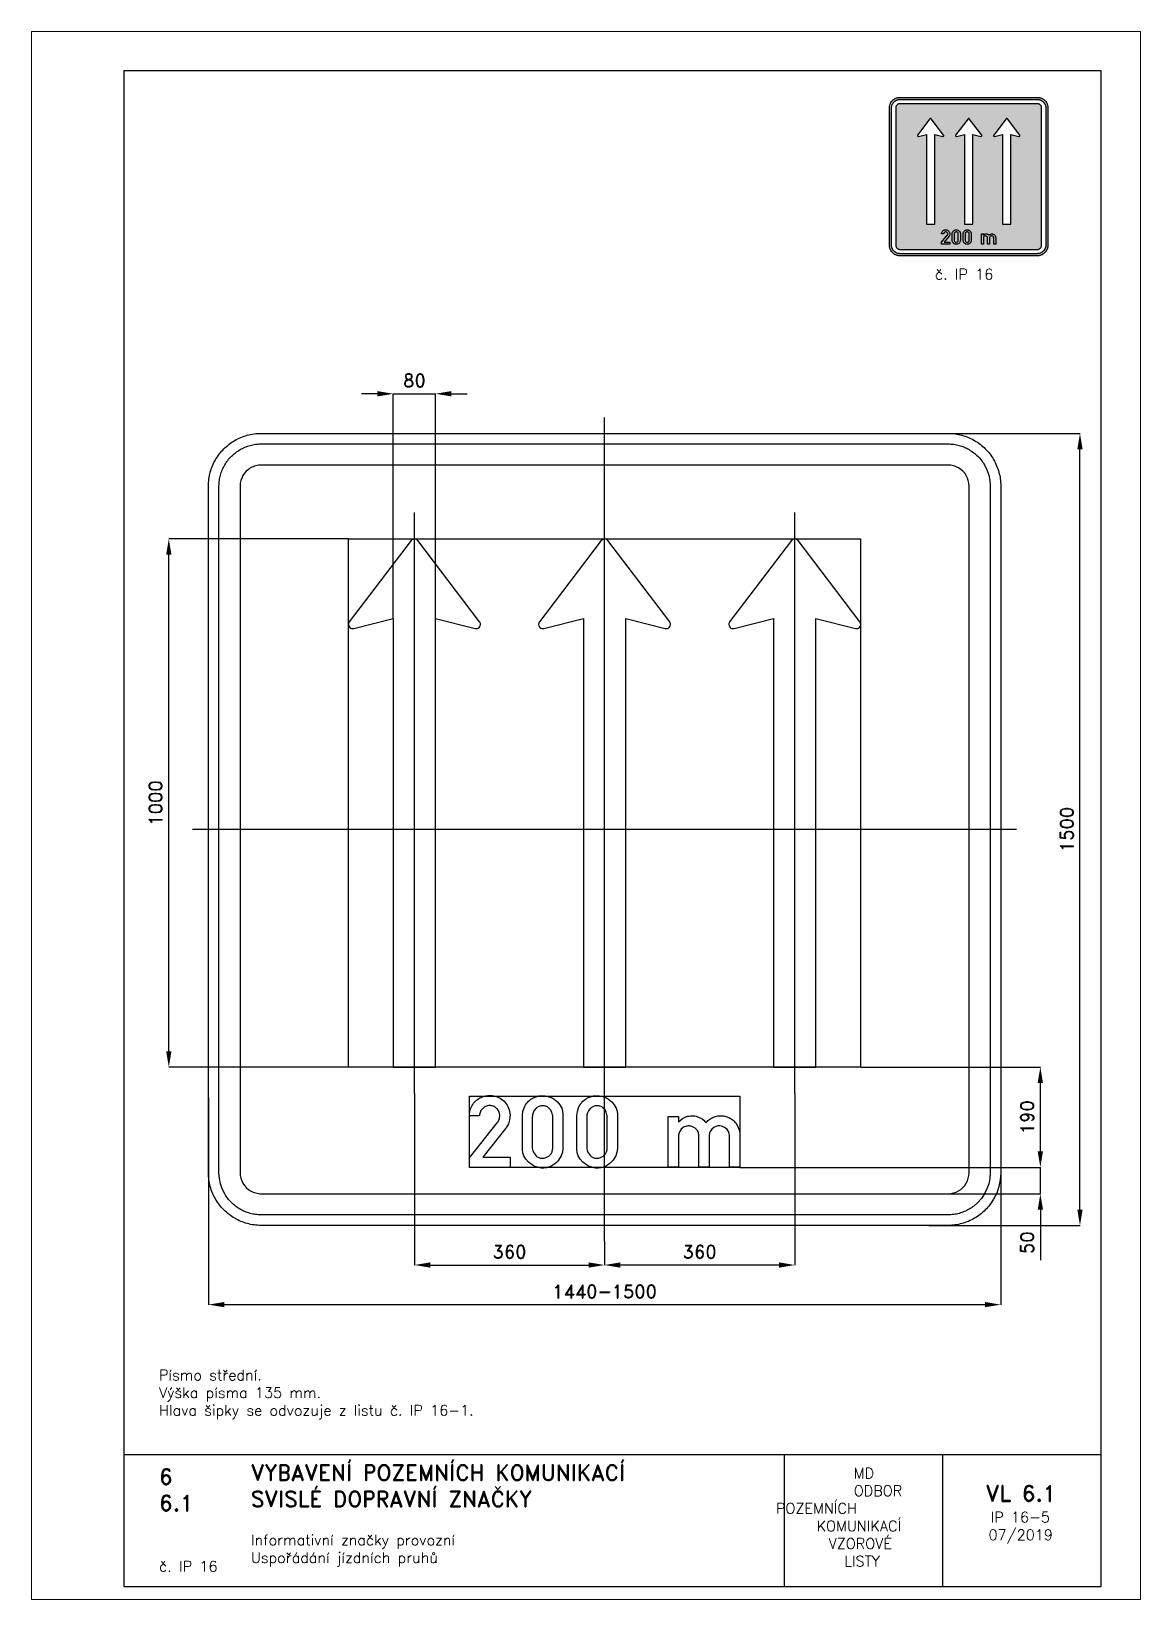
# Paper-space layout 'IP 16-5' of a CAD drawing. Header units: millimetres. Extents: x 0 to 210, y 0 to 297.
# The model-space entities are those that its viewports show. They can reach past a viewport. Long polylines and large blocks are cut down to what shows.
import ezdxf

# ---------------------------------------------------------------- set-up
doc = ezdxf.new("R2010")
doc.units = ezdxf.units.MM
doc.header["$LTSCALE"] = 5
doc.linetypes.add('ČERCHOVANÁX2', pattern=[2, 1, -0.5, 0, -0.5])
doc.linetypes.add('ČÁRKOVANÁX2', pattern=[1.5, 1, -0.5])
for name, color, linetype in [('Kóty', 2, 'Continuous'), ('Rozpiska', 7, 'Continuous'), ('Značka', 7, 'Continuous')]:
    doc.layers.add(name, color=color, linetype=linetype)
doc.layers.add('Rámeček', color=6, linetype='Continuous', plot=False)
doc.styles.get("Standard").update_dxf_attribs({"font": 'romand.shx', "height": 25})
doc.dimstyles.get("Standard").update_dxf_attribs({"dimtxt": 25, "dimasz": 30, "dimexe": 0.18, "dimexo": 0.0625, "dimgap": 12.5, "dimtad": 1, "dimdec": 0, "dimzin": 0, "dimdsep": 46, "dimtxsty": 'Standard', "dimcen": 0.09, "dimadec": 0, "dimazin": 0, "dimtfac": 1, "dimtdec": 0, "dimtofl": 0, "dimtmove": 0, "dimatfit": 3, "dimfxl": 1, "dimtolj": 1, "dimtzin": 0, "dimarcsym": 0})

psp = doc.layouts.new('IP 16-5')

# ---------------------------------------------------------------- texts
at = {"layer": 'Rozpiska', "color": 7, "attachment_point": 1}
for s, width, gutter_width, heights, insert, char_height in [('\\pi8.61905;č. IP 16', 30, 125, [0], (162.44, 252), 2), ('\\PPísmo střední.\\PVýška písma 135 mm.{\\H1.83333x; }\\PHlava šipky se odvozuje z listu č. IP 16-1.{\\H1.55556x; }', 155.5011, 100, [0], (24.16, 46.86), 2), ('6', 149.0422, 100, [0], (24.17, 24.77), 3), ('{\\C6;VYBAVENÍ POZEMNÍCH KOMUNIKACÍ\\P}SVISLÉ DOPRAVNÍ ZNAČKY{\\H1.34524x; }', 149.0422, 100, [0], (41.56, 25.56), 3), ('\\pi14.7414;{\\C6;MD\\P\\pi2.36044;}ODBOR POZEMNÍCH{\\H1.57143x; }\\P\\pi7.69378;KOMUNIKACÍ{\\H1.5x; }\\P\\pi9.97949;{\\C6;VZOROVÉ\\H1.47619x; \\H0.67742x;\\P\\pi12.93187;LISTY\\H1.26984x; }', 33.1018, 100, [0], (140.95, 24.95), 2), ('\\pi1.03113;{\\H1.5x;\\C6;VL 6.1\\P\\pi1.93586;\\H0.66667x;IP 16-5\\H1.66666x; \\H0.6x;\\P\\pi1.5549;07/2019\\H1.80159x; }', 16.0623, 100, [0], (179.66, 21.61), 2), ('6.1', 149.0422, 100, [0], (24.17, 19.78), 3), ('{\\C6;Informativní značky provozní\\P}Uspořádání jízdních pruhů{\\H1.83333x; }', 149.0422, 100, [0], (41.56, 12.29), 2), ('{\\C6;č. IP 16}', 18.3305, 100, [2.67], (24.18, 7.3), 2)]:
    psp.add_mtext_dynamic_manual_height_columns(s, width=width, gutter_width=gutter_width, heights=heights, dxfattribs=dict(at, insert=insert, char_height=char_height))

msp = doc.modelspace()

# ---------------------------------------------------------------- blocks, each defined once
blk = doc.blocks.new('*D0')
at = {"layer": 'Defpoints', "color": 0, "transparency": 16777216}
for p in [(-360, -500), (0, -780.0625), (0, -825)]:
    blk.add_point(p, dxfattribs=at)
at = {"layer": 'Kóty', "color": 0, "lineweight": -2, "transparency": 16777216}
for p, q in [((-360, -500.0625), (-360, -825.18)), ((0, -780.125), (0, -825.18)), ((-330, -825), (-30, -825))]:
    blk.add_line(p, q, dxfattribs=at)
at = {"layer": 'Kóty', "color": 0, "transparency": 16777216}
for points in [[(-330, -820), (-330, -830), (-360, -825)], [(-30, -820), (-30, -830), (0, -825)]]:
    blk.add_solid(points, dxfattribs=at)
at = {"layer": 'Kóty', "color": 0, "transparency": 16777216, "insert": (-180, -800), "char_height": 25, "attachment_point": 5}
blk.add_mtext('\\A1;360', dxfattribs=at)
blk = doc.blocks.new('*D1')
at = {"layer": 'Defpoints', "color": 0, "transparency": 16777216}
for p in [(360, -500), (0, -780), (0, -825)]:
    blk.add_point(p, dxfattribs=at)
at = {"layer": 'Kóty', "color": 0, "lineweight": -2, "transparency": 16777216}
for p, q in [((360, -500.0625), (360, -825.18)), ((0, -780.0625), (0, -825.18)), ((330, -825), (30, -825))]:
    blk.add_line(p, q, dxfattribs=at)
at = {"layer": 'Kóty', "color": 0, "transparency": 16777216}
for points in [[(30, -820), (30, -830), (0, -825)], [(330, -820), (330, -830), (360, -825)]]:
    blk.add_solid(points, dxfattribs=at)
at = {"layer": 'Kóty', "color": 0, "transparency": 16777216, "insert": (180, -800), "char_height": 25, "attachment_point": 5}
blk.add_mtext('\\A1;360', dxfattribs=at)
blk = doc.blocks.new('*D2')
at = {"layer": 'Defpoints', "color": 0, "transparency": 16777216}
for p in [(-750, -507.4), (750, -603.9), (750, -900)]:
    blk.add_point(p, dxfattribs=at)
at = {"layer": 'Kóty', "color": 0, "lineweight": -2, "transparency": 16777216}
for p, q in [((-750, -507.5), (-750, -900.2)), ((750, -603.9), (750, -900.2)), ((-720, -900), (720, -900))]:
    blk.add_line(p, q, dxfattribs=at)
at = {"layer": 'Kóty', "color": 0, "transparency": 16777216}
for points in [[(-720, -895), (-720, -905), (-750, -900)], [(720, -895), (720, -905), (750, -900)]]:
    blk.add_solid(points, dxfattribs=at)
at = {"layer": 'Kóty', "color": 0, "transparency": 16777216, "insert": (0, -875), "char_height": 25, "attachment_point": 5}
blk.add_mtext('\\A1;1440-1500', dxfattribs=at)
blk = doc.blocks.new('*D3')
at = {"layer": 'Defpoints', "color": 0, "transparency": 16777216}
for p in [(-825, 550), (-484.79, 550), (-484.79, -450)]:
    blk.add_point(p, dxfattribs=at)
at = {"layer": 'Kóty', "color": 0, "lineweight": -2, "transparency": 16777216}
for p, q in [((-484.8525, 550), (-825.18, 550)), ((-825, -420), (-825, 520)), ((-484.8525, -450), (-825.18, -450))]:
    blk.add_line(p, q, dxfattribs=at)
at = {"layer": 'Kóty', "color": 0, "transparency": 16777216}
for points in [[(-830, 520), (-820, 520), (-825, 550)], [(-830, -420), (-820, -420), (-825, -450)]]:
    blk.add_solid(points, dxfattribs=at)
at = {"layer": 'Kóty', "color": 0, "transparency": 16777216, "insert": (-850, 50), "char_height": 25, "attachment_point": 5, "rotation": 90}
blk.add_mtext('\\A1;1000', dxfattribs=at)
blk = doc.blocks.new('*D4')
at = {"layer": 'Defpoints', "color": 0, "transparency": 16777216}
for p in [(256, -640), (589.2, -690), (825, -690)]:
    blk.add_point(p, dxfattribs=at)
at = {"layer": 'Kóty', "color": 0, "lineweight": -2, "transparency": 16777216}
for p, q in [((825, -610), (825, -580)), ((256.1, -640), (825.2, -640)), ((589.2, -690), (825.2, -690)), ((825, -720), (825, -815.5))]:
    blk.add_line(p, q, dxfattribs=at)
at = {"layer": 'Kóty', "color": 0, "transparency": 16777216}
for points in [[(820, -610), (830, -610), (825, -640)], [(820, -720), (830, -720), (825, -690)]]:
    blk.add_solid(points, dxfattribs=at)
at = {"layer": 'Kóty', "color": 0, "transparency": 16777216, "insert": (800, -782.7), "char_height": 25, "attachment_point": 5, "rotation": 90}
blk.add_mtext('\\A1;50', dxfattribs=at)
blk = doc.blocks.new('*D5')
at = {"layer": 'Defpoints', "color": 0, "transparency": 16777216}
for p in [(484.79, -450), (825, -450), (256.03, -640)]:
    blk.add_point(p, dxfattribs=at)
at = {"layer": 'Kóty', "color": 0, "lineweight": -2, "transparency": 16777216}
for p, q in [((484.8525, -450), (825.18, -450)), ((825, -610), (825, -480)), ((256.0925, -640), (825.18, -640))]:
    blk.add_line(p, q, dxfattribs=at)
at = {"layer": 'Kóty', "color": 0, "transparency": 16777216}
for points in [[(820, -480), (830, -480), (825, -450)], [(820, -610), (830, -610), (825, -640)]]:
    blk.add_solid(points, dxfattribs=at)
at = {"layer": 'Kóty', "color": 0, "transparency": 16777216, "insert": (800, -545), "char_height": 25, "attachment_point": 5, "rotation": 90}
blk.add_mtext('\\A1;190', dxfattribs=at)
blk = doc.blocks.new('*D6')
at = {"layer": 'Defpoints', "color": 0, "transparency": 16777216}
for p in [(609.8, 750), (900, 750), (613.8, -750)]:
    blk.add_point(p, dxfattribs=at)
at = {"layer": 'Kóty', "color": 0, "lineweight": -2, "transparency": 16777216}
for p, q in [((609.8, 750), (900.2, 750)), ((900, -720), (900, 720)), ((613.8, -750), (900.2, -750))]:
    blk.add_line(p, q, dxfattribs=at)
at = {"layer": 'Kóty', "color": 0, "transparency": 16777216}
for points in [[(895, 720), (905, 720), (900, 750)], [(895, -720), (905, -720), (900, -750)]]:
    blk.add_solid(points, dxfattribs=at)
at = {"layer": 'Kóty', "color": 0, "transparency": 16777216, "insert": (875, 0), "char_height": 25, "attachment_point": 5, "rotation": 90}
blk.add_mtext('\\A1;1500', dxfattribs=at)
blk = doc.blocks.new('*D7')
at = {"layer": 'Defpoints', "color": 0, "transparency": 16777216}
for p in [(-320, 825), (-400, 399.21), (-320, 399.21)]:
    blk.add_point(p, dxfattribs=at)
at = {"layer": 'Kóty', "color": 0, "lineweight": -2, "transparency": 16777216}
for p, q in [((-430, 825), (-460, 825)), ((-400, 399.2725), (-400, 825.18)), ((-320, 399.2725), (-320, 825.18)), ((-290, 825), (-260, 825))]:
    blk.add_line(p, q, dxfattribs=at)
at = {"layer": 'Kóty', "color": 0, "transparency": 16777216}
for points in [[(-430, 830), (-430, 820), (-400, 825)], [(-290, 830), (-290, 820), (-320, 825)]]:
    blk.add_solid(points, dxfattribs=at)
at = {"layer": 'Kóty', "color": 0, "transparency": 16777216, "insert": (-360, 850), "char_height": 25, "attachment_point": 5}
blk.add_mtext('\\A1;80', dxfattribs=at)

# ---------------------------------------------------------------- dimensions: what is measured, and where the dimension line sits
at = {"layer": 'Kóty'}
for base, p1, p2, picture, middle in [((-320, 825), (-400, 399.21), (-320, 399.21), '*D7', (-360, 850)), ((0, -825), (-360, -500), (0, -780.0625), '*D0', (-180, -800)), ((0, -825), (360, -500), (0, -780), '*D1', (180, -800))]:
    dim = msp.add_linear_dim(base=base, p1=p1, p2=p2, dimstyle='Standard', dxfattribs=at)
    dim.commit()
    dim.dimension.update_dxf_attribs({"geometry": picture, "text_midpoint": middle})
for base, p1, p2, picture, middle in [((900, 750), (613.7639, -750), (609.7605, 750), '*D6', (875, 0)), ((-825, 550), (-484.79, -450), (-484.79, 550), '*D3', (-850, 50)), ((825, -450), (256.03, -640), (484.79, -450), '*D5', (800, -545)), ((825, -690), (256.03, -640), (589.157, -690), '*D4', (800, -782.7381))]:
    dim = msp.add_linear_dim(base=base, p1=p1, p2=p2, angle=90, dimstyle='Standard', dxfattribs=at)
    dim.commit()
    dim.dimension.update_dxf_attribs({"geometry": picture, "text_midpoint": middle})
dim = msp.add_linear_dim(base=(750, -900), p1=(-750, -507.4144), p2=(750, -603.8615), text='1440-1500', dimstyle='Standard', dxfattribs=at)
dim.commit()
dim.dimension.update_dxf_attribs({"geometry": '*D2', "text_midpoint": (0, -875)})

# ---------------------------------------------------------------- linework, layer by layer
at = {"layer": 'Kóty'}
for points in [[(-400, 825), (-320, 825)], [(825, -690), (825, -640)]]:
    msp.add_lwpolyline(points, dxfattribs=at)
at = {"layer": 'Značka', "color": 6, "linetype": 'ČERCHOVANÁX2', "ltscale": 5}
for points in [[(0, -780), (0, 780)], [(-360, -500), (-360, 600)], [(360, -500), (360, 600)], [(780, 0), (-780, 0)]]:
    msp.add_lwpolyline(points, dxfattribs=at)
at = {"layer": 'Značka', "color": 5}
for points in [[(-650, -750), (-650.39, -749.9988), (-650.79, -749.9969, -0.032183), (-663.7, -749.0925, -0.0354395), (-676.39, -746.4557, -0.036257), (-688.66, -742.3068, -0.0344302), (-700.23, -736.4713, -0.0337135), (-711, -729.2849, -0.034097), (-720.71, -720.7107, -0.0342145), (-729.29, -711.0064, -0.0342268), (-736.47, -700.2266, -0.0340428), (-742.27, -688.6512, -0.0334252), (-746.46, -676.3873, -0.0341747), (-749.14, -663.6918, -0.0367361), (-750, -650.785), (-750, -650.393), (-750, -650), (-750, 650), (-750, 650.39), (-750, 650.79, -0.0321975), (-749.09, 663.7, -0.0354674), (-746.46, 676.39, -0.0363203), (-742.31, 688.66, -0.0344709), (-736.47, 700.23, -0.0337211), (-729.29, 711, -0.0340992), (-720.71, 720.71, -0.0342018), (-711.01, 729.29, -0.0342246), (-700.23, 736.47, -0.0340515), (-688.65, 742.27, -0.0334153), (-676.39, 746.46, -0.0341236), (-663.69, 749.14, -0.0367442), (-650.79, 750), (-650.39, 750), (-650, 750), (650, 750), (650.39, 750), (650.79, 750, -0.0321821), (663.7, 749.09, -0.0354474), (676.39, 746.46, -0.0362719), (688.66, 742.31, -0.0344334), (700.23, 736.47, -0.0337229), (711, 729.28, -0.0340912), (720.71, 720.71, -0.0342207), (729.29, 711.01, -0.0342246), (736.47, 700.23, -0.0340384), (742.27, 688.65, -0.0334249), (746.46, 676.39, -0.034173), (749.14, 663.69, -0.0367364), (750, 650.79), (750, 650.39), (750, 650), (750, -650), (750, -650.393), (750, -650.785), (749.09, -663.6978), (746.46, -676.3873), (742.31, -688.6591), (736.47, -700.2266), (729.28, -711.0042, -0.0341063), (720.71, -720.7107, -0.0342027), (711.01, -729.2931, -0.034227), (700.23, -736.4713, -0.0340442), (688.65, -742.2651, -0.0334113), (676.39, -746.4557, -0.0341218), (663.69, -749.1355, -0.0367434), (650.79, -749.9969), (650.39, -749.9989), (650, -750), (-650, -750)], [(-650, -730), (-650.31, -729.9991), (-650.63, -729.9975, -0.0321839), (-660.96, -729.274, -0.035448), (-671.11, -727.1646, -0.0362817), (-680.93, -723.8454, -0.0344216), (-690.18, -719.1771, -0.0337453), (-698.8, -713.4279, -0.0341022), (-706.57, -706.5685, -0.034186), (-713.43, -698.8051, -0.0342028), (-719.18, -690.1812), (-723.81, -680.921), (-727.16, -671.1098), (-729.31, -660.9534), (-730, -650.628), (-730, -650.314), (-730, -650), (-730, 650), (-730, 650.31), (-730, 650.63, -0.0321794), (-729.27, 660.96, -0.0354889), (-727.16, 671.11, -0.0362814), (-723.85, 680.93, -0.0344198), (-719.18, 690.18, -0.033728), (-713.43, 698.8, -0.0340731), (-706.57, 706.57, -0.0342387), (-698.81, 713.43, -0.0341991), (-690.18, 719.18, -0.0340344), (-680.92, 723.81, -0.0334143), (-671.11, 727.16, -0.0341236), (-660.95, 729.31, -0.0367402), (-650.63, 730), (-650.31, 730), (-650, 730), (650, 730), (650.31, 730), (650.63, 730, -0.032183), (660.96, 729.27, -0.0354467), (671.11, 727.16, -0.0362744), (680.93, 723.85, -0.0344144), (690.18, 719.18, -0.033745), (698.8, 713.43, -0.0340968), (706.57, 706.57, -0.0341871), (713.43, 698.81, -0.0342063), (719.18, 690.18), (723.81, 680.92), (727.16, 671.11), (729.31, 660.95), (730, 650.63), (730, 650.31), (730, 650), (730, -650), (730, -650.314), (730, -650.628), (729.27, -660.9582), (727.16, -671.1098), (723.85, -680.9273), (719.18, -690.1812), (713.43, -698.8034), (706.57, -706.5685), (698.81, -713.4345, -0.0342057), (690.18, -719.1771, -0.0340314), (680.92, -723.8121, -0.0334215), (671.11, -727.1646, -0.0341218), (660.95, -729.3084, -0.0367439), (650.63, -729.9975), (650.31, -729.9991), (650, -730), (-650, -730)], [(-650, -690), (650, -690), (650.16, -689.9995), (650.31, -689.9988, 0.0321848), (655.48, -689.637, 0.0354594), (660.55, -688.5823, 0.0362767), (665.46, -686.9227), (670.09, -684.5885), (674.4, -681.714), (678.28, -678.2843), (681.72, -674.4026), (684.59, -670.0906), (686.91, -665.4605), (688.58, -660.5549), (689.65, -655.4767), (690, -650.314), (690, -650.157), (690, -650), (690, 650), (690, 650.16), (690, 650.31), (689.64, 655.48), (688.58, 660.55), (686.92, 665.46), (684.59, 670.09), (681.71, 674.4), (678.28, 678.28), (674.4, 681.72), (670.09, 684.59), (665.46, 686.91, 0.0334086), (660.55, 688.58, 0.0341855), (655.48, 689.65, 0.0367465), (650.31, 690), (650.16, 690), (650, 690), (-650, 690), (-650.16, 690), (-650.31, 690, 0.0321848), (-655.48, 689.64, 0.0354579), (-660.55, 688.58, 0.0362712), (-665.46, 686.92, 0.0343823), (-670.09, 684.59, 0.0336505), (-674.4, 681.71), (-678.28, 678.28), (-681.72, 674.4), (-684.59, 670.09), (-686.91, 665.46), (-688.58, 660.55), (-689.65, 655.48), (-690, 650.31), (-690, 650.16), (-690, 650), (-690, -650), (-690, -650.157), (-690, -650.314), (-689.64, -655.4791), (-688.58, -660.5549), (-686.92, -665.4636), (-684.59, -670.0906), (-681.71, -674.4017), (-678.28, -678.2843), (-674.4, -681.7172), (-670.09, -684.5885), (-665.46, -686.9061, 0.0334044), (-660.55, -688.5823, 0.0341611), (-655.48, -689.6542, 0.0367494), (-650.31, -689.9988), (-650.16, -689.9996), (-650, -690)], [(-400, -450), (-320, -450), (-320, 375.21), (-320, 399.21), (-245.04, 380.66), (-244.65, 380.58), (-244.26, 380.51, 0.0524344), (-242.69, 380.43, 0.0527412), (-241.13, 380.68), (-239.3, 381.38), (-237.7, 382.54), (-236.42, 384.03), (-235.56, 385.8), (-235.14, 387.72), (-235.21, 389.68), (-235.6, 391.22), (-236.3, 392.62), (-236.52, 392.95), (-236.75, 393.27), (-353.63, 546.85), (-353.87, 547.13), (-354.11, 547.41), (-355.19, 548.42), (-356.45, 549.17), (-358.17, 549.73), (-360, 550), (-361.82, 549.71), (-363.55, 549.17), (-364.82, 548.41), (-365.89, 547.41), (-366.13, 547.13), (-366.37, 546.85), (-483.25, 393.27), (-483.48, 392.95), (-483.7, 392.62), (-484.4, 391.21), (-484.79, 389.68), (-484.87, 387.72), (-484.44, 385.8), (-483.58, 384.03), (-482.3, 382.54), (-480.7, 381.39), (-478.87, 380.68), (-477.31, 380.42, 0.0574541), (-475.74, 380.51), (-475.35, 380.58), (-474.96, 380.66), (-400, 399.21), (-400, -450)], [(-40, -450), (40, -450), (40, 375.21), (40, 399.21), (114.96, 380.66), (115.35, 380.58), (115.74, 380.51, 0.0524344), (117.31, 380.43, 0.0527412), (118.87, 380.68), (120.7, 381.38), (122.3, 382.54), (123.58, 384.03), (124.44, 385.8), (124.86, 387.72), (124.79, 389.68), (124.4, 391.22), (123.7, 392.62), (123.48, 392.95), (123.25, 393.27), (6.37, 546.85), (6.13, 547.13), (5.89, 547.41), (4.81, 548.42), (3.55, 549.17), (1.83, 549.73), (0, 550), (-1.82, 549.71), (-3.55, 549.17), (-4.82, 548.41), (-5.89, 547.41), (-6.13, 547.13), (-6.37, 546.85), (-123.25, 393.27), (-123.48, 392.95), (-123.7, 392.62), (-124.4, 391.21), (-124.79, 389.68), (-124.87, 387.72), (-124.44, 385.8), (-123.58, 384.03), (-122.3, 382.54), (-120.7, 381.39), (-118.87, 380.68), (-117.31, 380.42, 0.0574541), (-115.74, 380.51), (-115.35, 380.58), (-114.96, 380.66), (-40, 399.21), (-40, -450)], [(320, -450), (400, -450), (400, 375.21), (400, 399.21), (474.96, 380.66), (475.35, 380.58), (475.74, 380.51), (477.31, 380.43, 0.0527412), (478.87, 380.68), (480.7, 381.38), (482.3, 382.54), (483.58, 384.03), (484.44, 385.8), (484.86, 387.72), (484.79, 389.68), (484.4, 391.22), (483.7, 392.62), (483.48, 392.95), (483.25, 393.27), (366.37, 546.85), (366.13, 547.13), (365.89, 547.41), (364.81, 548.42), (363.55, 549.17), (361.83, 549.73), (360, 550), (358.18, 549.71), (356.45, 549.17), (355.18, 548.41), (354.11, 547.41), (353.87, 547.13), (353.63, 546.85), (236.75, 393.27), (236.52, 392.95), (236.3, 392.62), (235.6, 391.21), (235.21, 389.68), (235.13, 387.72), (235.56, 385.8), (236.42, 384.03), (237.7, 382.54), (239.3, 381.39), (241.13, 380.68), (242.69, 380.42, 0.0574541), (244.26, 380.51), (244.65, 380.58), (245.04, 380.66), (320, 399.21), (320, -450)], [(-256.03, -640), (-256.03, -621.958), (-203.22, -555.498), (-202.45, -554.521), (-201.71, -553.516), (-198.85, -547.512), (-198.22, -540.887), (-199.61, -534.894), (-203.01, -529.694, 0.0982346), (-208.99, -525.033, 0.106106), (-216.25, -523.098, 0.106167), (-223.63, -524.027, 0.0999685), (-230.11, -527.837), (-234.15, -532.512), (-236.31, -538.159), (-236.64, -540.244), (-236.82, -542.35), (-256.03, -542.35), (-255.98, -540.535), (-255.89, -538.722), (-254.29, -530.616), (-250.83, -523.042, -0.0720932), (-244.4, -514.743, -0.0721515), (-235.92, -508.614, -0.0614748), (-227.77, -505.261, -0.0599347), (-219.03, -503.959, -0.0830637), (-206.56, -505.412, -0.0870209), (-195.24, -510.92, -0.0877339), (-186.16, -519.658, -0.0878147), (-180.63, -530.903), (-178.91, -540.504), (-179.73, -550.253), (-181.84, -557.506), (-185.48, -564.034), (-186.2, -565.02), (-186.94, -565.989), (-230.8, -620.734), (-178.97, -620.734), (-178.97, -640), (-256.03, -640)], [(-155.34, -544.094), (-155.35, -542.884), (-155.34, -541.675), (-154.46, -534.293), (-152.12, -527.162, -0.079491), (-145.92, -516.976, -0.0890461), (-136.81, -509.43, -0.0598101), (-129.83, -506.201, -0.0520107), (-122.29, -504.592, -0.0620122), (-112.46, -504.58, -0.0645235), (-102.96, -507.011, -0.0554083), (-95.61, -510.687), (-89.25, -515.884), (-84.57, -521.502), (-81.19, -527.964), (-79.46, -533.51), (-78.77, -539.256), (-78.74, -541.268), (-78.77, -543.278), (-78.77, -602.116), (-78.76, -603.325), (-78.77, -604.534), (-79.68, -611.531), (-81.99, -618.245), (-87.02, -626.695, -0.0659673), (-94.08, -633.545, -0.0610506), (-101.69, -638.187, -0.0641507), (-110.2, -640.802, -0.0696644), (-119.99, -641.323, -0.0674445), (-129.55, -639.198, -0.0568173), (-137.26, -635.548), (-144.06, -630.325), (-149.21, -624.754), (-152.92, -618.245), (-154.72, -612.326), (-155.34, -606.152), (-155.37, -604.131), (-155.34, -602.116), (-155.34, -544.094)], [(-52.33, -544.094), (-52.34, -542.884), (-52.33, -541.675), (-51.45, -534.293), (-49.11, -527.162, -0.079491), (-42.91, -516.976, -0.0890461), (-33.8, -509.43, -0.0598101), (-26.82, -506.201, -0.0520107), (-19.29, -504.592, -0.0620122), (-9.46, -504.58, -0.0645235), (0.05, -507.011, -0.0554083), (7.4, -510.687), (13.76, -515.884), (18.43, -521.502), (21.82, -527.964), (23.54, -533.51), (24.24, -539.256), (24.27, -541.268), (24.24, -543.278), (24.24, -602.116), (24.25, -603.325), (24.24, -604.534), (23.33, -611.531), (21.02, -618.245), (15.99, -626.695, -0.0659673), (8.92, -633.545, -0.0610506), (1.31, -638.187, -0.0641507), (-7.19, -640.802, -0.0696644), (-16.98, -641.323, -0.0674445), (-26.54, -639.198, -0.0568173), (-34.25, -635.548), (-41.06, -630.325), (-46.2, -624.754), (-49.91, -618.245), (-51.71, -612.326), (-52.33, -606.152), (-52.36, -604.131), (-52.33, -602.116), (-52.33, -544.094)], [(-136.81, -544.094), (-136.81, -602.116), (-136.82, -602.925), (-136.81, -603.733), (-135.86, -608.731), (-133.59, -613.408), (-129.76, -618.217, 0.0947302), (-124.71, -621.466, 0.108418), (-117.96, -622.799, 0.0875481), (-111.02, -621.466, 0.0781598), (-105.53, -618.612), (-101.34, -614.209), (-99.38, -610.531), (-98.36, -606.503), (-98.17, -604.314), (-98.12, -602.116), (-98.12, -544.094), (-98.25, -542.184), (-98.46, -540.283), (-99.73, -535.533), (-102.14, -531.198), (-106.72, -526.589, 0.0979295), (-112.62, -523.942, 0.0998364), (-119.19, -523.529, 0.0883358), (-125.51, -525.545, 0.0742349), (-130.17, -528.708), (-133.66, -533.055), (-135.4, -536.706), (-136.39, -540.62), (-136.63, -542.354), (-136.81, -544.094)], [(-33.8, -544.094), (-33.8, -602.116), (-33.81, -602.925), (-33.8, -603.733), (-32.85, -608.731), (-30.58, -613.408), (-26.75, -618.217, 0.0947302), (-21.71, -621.466, 0.108418), (-14.95, -622.799, 0.0875481), (-8.01, -621.466, 0.0781598), (-2.52, -618.612), (1.67, -614.209), (3.63, -610.531), (4.65, -606.503), (4.84, -604.314), (4.89, -602.116), (4.89, -544.094), (4.76, -542.184), (4.55, -540.283), (3.27, -535.533), (0.86, -531.198), (-3.72, -526.589, 0.0979295), (-9.61, -523.942, 0.0998364), (-16.18, -523.529, 0.0883358), (-22.51, -525.545, 0.0742349), (-27.16, -528.708), (-30.65, -533.055), (-32.39, -536.706), (-33.38, -540.62), (-33.62, -542.354), (-33.8, -544.094)], [(120.66, -639.986), (120.66, -543.517), (140.04, -543.517), (140.04, -554.261), (141.1, -553.087), (142.18, -551.941), (147.45, -547.642), (153.54, -544.558, -0.0497381), (159.36, -542.826, -0.0499281), (165.4, -542.28, -0.0446089), (170.78, -542.705, -0.0453626), (175.99, -544.08), (180.77, -546.2), (185.18, -549.03), (187.6, -550.943), (189.78, -553.108), (190.8, -554.331), (191.78, -555.597), (192.92, -554.243), (194.11, -552.925, -0.0720718), (201.34, -547.269, -0.0664649), (209.88, -543.756), (214.59, -542.683, -0.0358416), (219.38, -542.294, -0.0505108), (226.27, -542.853, -0.0496102), (232.97, -544.783, -0.0682931), (241.4, -549.328, -0.0733211), (248.21, -556.005), (252.23, -562.357), (254.83, -569.406), (255.46, -571.997), (255.86, -574.623), (255.96, -575.81), (256.03, -577), (256.03, -639.986), (236.66, -639.986), (236.66, -580.895), (236.64, -580.171), (236.61, -579.447), (236, -575.843), (234.68, -572.416), (232, -568.307), (228.33, -565.047), (223.5, -562.565, 0.0743145), (218.16, -561.587, 0.0807313), (212.29, -562.172, 0.0807337), (206.88, -564.583), (202.99, -567.785), (200.2, -571.923), (198.88, -575.415), (198.16, -579.081), (198.09, -579.609), (198.02, -580.136), (198.02, -639.986), (178.69, -639.986), (178.69, -580.516), (178.66, -579.707), (178.61, -578.898), (177.49, -574.076), (175.04, -569.716), (171.3, -565.774), (166.56, -563.092, 0.089034), (159.93, -561.603, 0.093647), (153.22, -562.544, 0.0732679), (148.64, -564.67), (144.85, -568.014), (141.72, -572.836), (140.21, -578.322), (140.12, -579.053), (140.04, -579.784), (140.04, -639.986), (120.66, -639.986)]]:
    msp.add_lwpolyline(points, format="xyb", dxfattribs=at)
at = {"layer": 'Značka', "color": 6, "linetype": 'ČÁRKOVANÁX2', "ltscale": 2.5}
for points in [[(-484.79, -450), (-484.79, 550), (484.79, 550), (484.79, -450), (-484.79, -450)], [(-256.03, -640), (-256.03, -505), (256.03, -505), (256.03, -640), (-256.03, -640)]]:
    msp.add_lwpolyline(points, dxfattribs=at)

msp.set_redraw_order([(e.dxf.handle, doc.entitydb.next_handle()) for e in msp.query("TEXT MTEXT ATTDEF DIMENSION ARC_DIMENSION")])  # texts and dimensions are drawn at this point

# ---------------------------------------------------------------- hatches: boundary and pattern name
at = {"layer": 'Značka'}
h = psp.add_hatch(color=170, dxfattribs=at)
h.dxf.hatch_style = 1
edge = h.paths.add_edge_path(flags=0)
edge.add_line((183.84, 260.5), (185.44, 260.5))
edge.add_line((185.44, 260.5), (185.44, 277))
edge.add_line((185.44, 277), (185.44, 277.48))
edge.add_line((185.44, 277.48), (186.94, 277.11))
edge.add_line((186.94, 277.11), (186.95, 277.11))
edge.add_line((186.95, 277.11), (186.96, 277.11))
edge.add_line((186.96, 277.11), (186.99, 277.11))
edge.add_arc((186.98, 277.26), 0.15, 273.0665, 285.1427)
edge.add_line((187.02, 277.11), (187.06, 277.13))
edge.add_line((187.06, 277.13), (187.09, 277.15))
edge.add_line((187.09, 277.15), (187.11, 277.18))
edge.add_line((187.11, 277.18), (187.13, 277.22))
edge.add_line((187.13, 277.22), (187.14, 277.25))
edge.add_line((187.14, 277.25), (187.14, 277.29))
edge.add_line((187.14, 277.29), (187.13, 277.32))
edge.add_line((187.13, 277.32), (187.12, 277.35))
edge.add_line((187.12, 277.35), (187.11, 277.36))
edge.add_line((187.11, 277.36), (187.11, 277.37))
edge.add_line((187.11, 277.37), (184.77, 280.44))
edge.add_line((184.77, 280.44), (184.77, 280.44))
edge.add_line((184.77, 280.44), (184.76, 280.45))
edge.add_line((184.76, 280.45), (184.74, 280.47))
edge.add_line((184.74, 280.47), (184.71, 280.48))
edge.add_line((184.71, 280.48), (184.68, 280.49))
edge.add_line((184.68, 280.49), (184.64, 280.5))
edge.add_line((184.64, 280.5), (184.61, 280.49))
edge.add_line((184.61, 280.49), (184.57, 280.48))
edge.add_line((184.57, 280.48), (184.55, 280.47))
edge.add_line((184.55, 280.47), (184.53, 280.45))
edge.add_line((184.53, 280.45), (184.52, 280.44))
edge.add_line((184.52, 280.44), (184.52, 280.44))
edge.add_line((184.52, 280.44), (182.18, 277.37))
edge.add_line((182.18, 277.37), (182.17, 277.36))
edge.add_line((182.17, 277.36), (182.17, 277.35))
edge.add_line((182.17, 277.35), (182.16, 277.32))
edge.add_line((182.16, 277.32), (182.15, 277.29))
edge.add_line((182.15, 277.29), (182.15, 277.25))
edge.add_line((182.15, 277.25), (182.15, 277.22))
edge.add_line((182.15, 277.22), (182.17, 277.18))
edge.add_line((182.17, 277.18), (182.2, 277.15))
edge.add_line((182.2, 277.15), (182.23, 277.13))
edge.add_line((182.23, 277.13), (182.27, 277.11))
edge.add_line((182.27, 277.11), (182.3, 277.11))
edge.add_arc((182.31, 277.25), 0.137, 266.7044, 279.8574)
edge.add_line((182.33, 277.11), (182.34, 277.11))
edge.add_line((182.34, 277.11), (182.34, 277.11))
edge.add_line((182.34, 277.11), (183.84, 277.48))
edge.add_line((183.84, 277.48), (183.84, 260.5))
edge = h.paths.add_edge_path(flags=0)
edge.add_line((176.64, 260.5), (178.24, 260.5))
edge.add_line((178.24, 260.5), (178.24, 277))
edge.add_line((178.24, 277), (178.24, 277.48))
edge.add_line((178.24, 277.48), (179.74, 277.11))
edge.add_line((179.74, 277.11), (179.75, 277.11))
edge.add_line((179.75, 277.11), (179.76, 277.11))
edge.add_arc((179.78, 277.26), 0.15, 261.08, 273.086)
edge.add_arc((179.78, 277.26), 0.15, 273.0665, 285.1427)
edge.add_line((179.82, 277.11), (179.86, 277.13))
edge.add_line((179.86, 277.13), (179.89, 277.15))
edge.add_line((179.89, 277.15), (179.91, 277.18))
edge.add_line((179.91, 277.18), (179.93, 277.22))
edge.add_line((179.93, 277.22), (179.94, 277.25))
edge.add_line((179.94, 277.25), (179.94, 277.29))
edge.add_line((179.94, 277.29), (179.93, 277.32))
edge.add_line((179.93, 277.32), (179.92, 277.35))
edge.add_line((179.92, 277.35), (179.91, 277.36))
edge.add_line((179.91, 277.36), (179.91, 277.37))
edge.add_line((179.91, 277.37), (177.57, 280.44))
edge.add_line((177.57, 280.44), (177.57, 280.44))
edge.add_line((177.57, 280.44), (177.56, 280.45))
edge.add_line((177.56, 280.45), (177.54, 280.47))
edge.add_line((177.54, 280.47), (177.51, 280.48))
edge.add_line((177.51, 280.48), (177.48, 280.49))
edge.add_line((177.48, 280.49), (177.44, 280.5))
edge.add_line((177.44, 280.5), (177.41, 280.49))
edge.add_line((177.41, 280.49), (177.37, 280.48))
edge.add_line((177.37, 280.48), (177.35, 280.47))
edge.add_line((177.35, 280.47), (177.33, 280.45))
edge.add_line((177.33, 280.45), (177.32, 280.44))
edge.add_line((177.32, 280.44), (177.32, 280.44))
edge.add_line((177.32, 280.44), (174.98, 277.37))
edge.add_line((174.98, 277.37), (174.97, 277.36))
edge.add_line((174.97, 277.36), (174.97, 277.35))
edge.add_line((174.97, 277.35), (174.96, 277.32))
edge.add_line((174.96, 277.32), (174.95, 277.29))
edge.add_line((174.95, 277.29), (174.95, 277.25))
edge.add_line((174.95, 277.25), (174.95, 277.22))
edge.add_line((174.95, 277.22), (174.97, 277.18))
edge.add_line((174.97, 277.18), (175, 277.15))
edge.add_line((175, 277.15), (175.03, 277.13))
edge.add_line((175.03, 277.13), (175.07, 277.11))
edge.add_line((175.07, 277.11), (175.1, 277.11))
edge.add_arc((175.11, 277.25), 0.137, 266.7044, 279.8574)
edge.add_line((175.13, 277.11), (175.14, 277.11))
edge.add_line((175.14, 277.11), (175.14, 277.11))
edge.add_line((175.14, 277.11), (176.64, 277.48))
edge.add_line((176.64, 277.48), (176.64, 260.5))
edge = h.paths.add_edge_path(flags=0)
edge.add_line((169.44, 260.5), (171.04, 260.5))
edge.add_line((171.04, 260.5), (171.04, 277))
edge.add_line((171.04, 277), (171.04, 277.48))
edge.add_line((171.04, 277.48), (172.54, 277.11))
edge.add_line((172.54, 277.11), (172.55, 277.11))
edge.add_line((172.55, 277.11), (172.56, 277.11))
edge.add_arc((172.58, 277.26), 0.15, 261.08, 273.086)
edge.add_arc((172.58, 277.26), 0.15, 273.0665, 285.1427)
edge.add_line((172.62, 277.11), (172.66, 277.13))
edge.add_line((172.66, 277.13), (172.69, 277.15))
edge.add_line((172.69, 277.15), (172.71, 277.18))
edge.add_line((172.71, 277.18), (172.73, 277.22))
edge.add_line((172.73, 277.22), (172.74, 277.25))
edge.add_line((172.74, 277.25), (172.74, 277.29))
edge.add_line((172.74, 277.29), (172.73, 277.32))
edge.add_line((172.73, 277.32), (172.72, 277.35))
edge.add_line((172.72, 277.35), (172.71, 277.36))
edge.add_line((172.71, 277.36), (172.71, 277.37))
edge.add_line((172.71, 277.37), (170.37, 280.44))
edge.add_line((170.37, 280.44), (170.37, 280.44))
edge.add_line((170.37, 280.44), (170.36, 280.45))
edge.add_line((170.36, 280.45), (170.34, 280.47))
edge.add_line((170.34, 280.47), (170.31, 280.48))
edge.add_line((170.31, 280.48), (170.28, 280.49))
edge.add_line((170.28, 280.49), (170.24, 280.5))
edge.add_line((170.24, 280.5), (170.21, 280.49))
edge.add_line((170.21, 280.49), (170.17, 280.48))
edge.add_line((170.17, 280.48), (170.15, 280.47))
edge.add_line((170.15, 280.47), (170.13, 280.45))
edge.add_line((170.13, 280.45), (170.12, 280.44))
edge.add_line((170.12, 280.44), (170.12, 280.44))
edge.add_line((170.12, 280.44), (167.78, 277.37))
edge.add_line((167.78, 277.37), (167.77, 277.36))
edge.add_line((167.77, 277.36), (167.77, 277.35))
edge.add_line((167.77, 277.35), (167.76, 277.32))
edge.add_line((167.76, 277.32), (167.75, 277.29))
edge.add_line((167.75, 277.29), (167.75, 277.25))
edge.add_line((167.75, 277.25), (167.75, 277.22))
edge.add_line((167.75, 277.22), (167.77, 277.18))
edge.add_line((167.77, 277.18), (167.8, 277.15))
edge.add_line((167.8, 277.15), (167.83, 277.13))
edge.add_line((167.83, 277.13), (167.87, 277.11))
edge.add_line((167.87, 277.11), (167.9, 277.11))
edge.add_arc((167.91, 277.25), 0.137, 266.7044, 279.8574)
edge.add_line((167.93, 277.11), (167.94, 277.11))
edge.add_line((167.94, 277.11), (167.94, 277.11))
edge.add_line((167.94, 277.11), (169.44, 277.48))
edge.add_line((169.44, 277.48), (169.44, 260.5))
edge = h.paths.add_edge_path(flags=16)
edge.add_line((164.44, 254.9), (164.44, 254.9))
edge.add_line((164.44, 254.9), (164.43, 254.9))
edge.add_arc((164.44, 256.51), 1.61, 262.3069, 269.6803, ccw=False)
edge.add_arc((164.42, 256.37), 1.46, 254.1994, 262.3201, ccw=False)
edge.add_arc((164.38, 256.34), 1.43, 247.1688, 255.4803, ccw=False)
edge.add_arc((164.41, 256.41), 1.51, 239.2779, 247.1637, ccw=False)
edge.add_line((163.64, 255.12), (163.47, 255.23))
edge.add_line((163.47, 255.23), (163.31, 255.37))
edge.add_line((163.31, 255.37), (163.17, 255.52))
edge.add_line((163.17, 255.52), (163.06, 255.7))
edge.add_line((163.06, 255.7), (162.97, 255.88))
edge.add_line((162.97, 255.88), (162.9, 256.08))
edge.add_line((162.9, 256.08), (162.86, 256.28))
edge.add_line((162.86, 256.28), (162.84, 256.49))
edge.add_line((162.84, 256.49), (162.84, 256.49))
edge.add_line((162.84, 256.49), (162.84, 256.5))
edge.add_line((162.84, 256.5), (162.84, 282.5))
edge.add_line((162.84, 282.5), (162.84, 282.51))
edge.add_line((162.84, 282.51), (162.84, 282.51))
edge.add_line((162.84, 282.51), (162.86, 282.72))
edge.add_line((162.86, 282.72), (162.9, 282.92))
edge.add_line((162.9, 282.92), (162.97, 283.12))
edge.add_line((162.97, 283.12), (163.06, 283.3))
edge.add_line((163.06, 283.3), (163.17, 283.48))
edge.add_line((163.17, 283.48), (163.31, 283.63))
edge.add_line((163.31, 283.63), (163.47, 283.77))
edge.add_line((163.47, 283.77), (163.64, 283.88))
edge.add_arc((164.41, 282.57), 1.52, 112.6665, 120.4636, ccw=False)
edge.add_arc((164.42, 282.54), 1.55, 105.0269, 112.682, ccw=False)
edge.add_arc((164.44, 282.58), 1.52, 98.0396, 105.8571, ccw=False)
edge.add_arc((164.42, 282.69), 1.41, 89.6169, 98.0334, ccw=False)
edge.add_line((164.43, 284.1), (164.44, 284.1))
edge.add_line((164.44, 284.1), (164.44, 284.1))
edge.add_line((164.44, 284.1), (190.44, 284.1))
edge.add_line((190.44, 284.1), (190.45, 284.1))
edge.add_line((190.45, 284.1), (190.46, 284.1))
edge.add_arc((190.45, 282.49), 1.61, 82.2709, 89.6446, ccw=False)
edge.add_arc((190.47, 282.63), 1.46, 74.195, 82.318, ccw=False)
edge.add_arc((190.51, 282.66), 1.43, 67.2182, 75.5273, ccw=False)
edge.add_arc((190.48, 282.59), 1.51, 59.2752, 67.1496, ccw=False)
edge.add_line((191.25, 283.88), (191.42, 283.77))
edge.add_line((191.42, 283.77), (191.57, 283.63))
edge.add_line((191.57, 283.63), (191.71, 283.48))
edge.add_line((191.71, 283.48), (191.83, 283.3))
edge.add_line((191.83, 283.3), (191.92, 283.12))
edge.add_line((191.92, 283.12), (191.99, 282.92))
edge.add_line((191.99, 282.92), (192.03, 282.72))
edge.add_line((192.03, 282.72), (192.04, 282.51))
edge.add_line((192.04, 282.51), (192.04, 282.51))
edge.add_line((192.04, 282.51), (192.04, 282.5))
edge.add_line((192.04, 282.5), (192.04, 256.5))
edge.add_line((192.04, 256.5), (192.04, 256.49))
edge.add_line((192.04, 256.49), (192.04, 256.49))
edge.add_line((192.04, 256.49), (192.03, 256.28))
edge.add_line((192.03, 256.28), (191.99, 256.08))
edge.add_line((191.99, 256.08), (191.92, 255.88))
edge.add_line((191.92, 255.88), (191.83, 255.7))
edge.add_line((191.83, 255.7), (191.71, 255.52))
edge.add_line((191.71, 255.52), (191.57, 255.37))
edge.add_line((191.57, 255.37), (191.42, 255.23))
edge.add_line((191.42, 255.23), (191.25, 255.12))
edge.add_line((191.25, 255.12), (191.06, 255.02))
edge.add_arc((190.46, 256.46), 1.55, 285.041, 292.694, ccw=False)
edge.add_arc((190.45, 256.42), 1.52, 278.0019, 285.8279, ccw=False)
edge.add_arc((190.47, 256.31), 1.41, 269.6108, 278.0295, ccw=False)
edge.add_line((190.46, 254.9), (190.45, 254.9))
edge.add_line((190.45, 254.9), (190.44, 254.9))
edge.add_line((190.44, 254.9), (164.44, 254.9))
edge = h.paths.add_edge_path(flags=0)
edge.add_line((164.44, 255.7), (190.44, 255.7))
edge.add_line((190.44, 255.7), (190.45, 255.7))
edge.add_line((190.45, 255.7), (190.45, 255.7))
edge.add_arc((190.45, 256.51), 0.806, 270.3177, 277.6884)
edge.add_arc((190.45, 256.43), 0.732, 277.6961, 285.8069)
edge.add_line((190.65, 255.73), (190.75, 255.76))
edge.add_line((190.75, 255.76), (190.85, 255.81))
edge.add_line((190.85, 255.81), (190.93, 255.87))
edge.add_line((190.93, 255.87), (191.01, 255.93))
edge.add_line((191.01, 255.93), (191.08, 256.01))
edge.add_line((191.08, 256.01), (191.14, 256.1))
edge.add_line((191.14, 256.1), (191.18, 256.19))
edge.add_line((191.18, 256.19), (191.21, 256.29))
edge.add_line((191.21, 256.29), (191.24, 256.39))
edge.add_line((191.24, 256.39), (191.24, 256.49))
edge.add_line((191.24, 256.49), (191.24, 256.5))
edge.add_line((191.24, 256.5), (191.24, 256.5))
edge.add_line((191.24, 256.5), (191.24, 282.5))
edge.add_line((191.24, 282.5), (191.24, 282.5))
edge.add_line((191.24, 282.5), (191.24, 282.51))
edge.add_line((191.24, 282.51), (191.24, 282.61))
edge.add_line((191.24, 282.61), (191.21, 282.71))
edge.add_line((191.21, 282.71), (191.18, 282.81))
edge.add_line((191.18, 282.81), (191.14, 282.9))
edge.add_line((191.14, 282.9), (191.08, 282.99))
edge.add_line((191.08, 282.99), (191.01, 283.07))
edge.add_line((191.01, 283.07), (190.93, 283.13))
edge.add_line((190.93, 283.13), (190.85, 283.19))
edge.add_line((190.85, 283.19), (190.75, 283.24))
edge.add_line((190.75, 283.24), (190.65, 283.27))
edge.add_line((190.65, 283.27), (190.55, 283.29))
edge.add_arc((190.45, 282.59), 0.706, 81.9199, 90.3343)
edge.add_line((190.45, 283.3), (190.45, 283.3))
edge.add_line((190.45, 283.3), (190.44, 283.3))
edge.add_line((190.44, 283.3), (164.44, 283.3))
edge.add_line((164.44, 283.3), (164.44, 283.3))
edge.add_line((164.44, 283.3), (164.44, 283.3))
edge.add_arc((164.44, 282.49), 0.806, 90.2964, 97.6701)
edge.add_arc((164.43, 282.57), 0.731, 97.7474, 105.8704)
edge.add_arc((164.41, 282.58), 0.715, 104.5251, 112.8342)
edge.add_line((164.13, 283.24), (164.04, 283.19))
edge.add_line((164.04, 283.19), (163.96, 283.13))
edge.add_line((163.96, 283.13), (163.88, 283.07))
edge.add_line((163.88, 283.07), (163.81, 282.99))
edge.add_line((163.81, 282.99), (163.75, 282.9))
edge.add_line((163.75, 282.9), (163.71, 282.81))
edge.add_line((163.71, 282.81), (163.67, 282.71))
edge.add_line((163.67, 282.71), (163.65, 282.61))
edge.add_line((163.65, 282.61), (163.64, 282.51))
edge.add_line((163.64, 282.51), (163.64, 282.5))
edge.add_line((163.64, 282.5), (163.64, 282.5))
edge.add_line((163.64, 282.5), (163.64, 256.5))
edge.add_line((163.64, 256.5), (163.64, 256.5))
edge.add_line((163.64, 256.5), (163.64, 256.49))
edge.add_line((163.64, 256.49), (163.65, 256.39))
edge.add_line((163.65, 256.39), (163.67, 256.29))
edge.add_line((163.67, 256.29), (163.7, 256.19))
edge.add_line((163.7, 256.19), (163.75, 256.1))
edge.add_line((163.75, 256.1), (163.81, 256.01))
edge.add_line((163.81, 256.01), (163.88, 255.93))
edge.add_line((163.88, 255.93), (163.96, 255.87))
edge.add_line((163.96, 255.87), (164.04, 255.81))
edge.add_line((164.04, 255.81), (164.13, 255.76))
edge.add_line((164.13, 255.76), (164.23, 255.73))
edge.add_line((164.23, 255.73), (164.33, 255.71))
edge.add_arc((164.43, 256.41), 0.706, 261.9774, 270.3959)
edge.add_line((164.44, 255.7), (164.44, 255.7))
edge.add_line((164.44, 255.7), (164.44, 255.7))
edge = h.paths.add_edge_path()
edge.add_line((164.44, 254.5), (164.44, 254.5))
edge.add_line((164.44, 254.5), (164.43, 254.5))
edge.add_arc((164.44, 256.51), 2.01, 262.3058, 269.6791, ccw=False)
edge.add_arc((164.41, 256.33), 1.83, 254.2028, 262.3215, ccw=False)
edge.add_arc((164.36, 256.3), 1.79, 247.1648, 255.4706, ccw=False)
edge.add_arc((164.4, 256.39), 1.88, 239.2914, 247.1791, ccw=False)
edge.add_arc((164.4, 256.44), 1.92, 232.4245, 240.1482, ccw=False)
edge.add_line((163.22, 254.91), (163.03, 255.09))
edge.add_line((163.03, 255.09), (162.86, 255.28))
edge.add_line((162.86, 255.28), (162.71, 255.5))
edge.add_line((162.71, 255.5), (162.6, 255.73))
edge.add_line((162.6, 255.73), (162.51, 255.97))
edge.add_line((162.51, 255.97), (162.46, 256.23))
edge.add_line((162.46, 256.23), (162.44, 256.48))
edge.add_line((162.44, 256.48), (162.44, 256.49))
edge.add_line((162.44, 256.49), (162.44, 256.5))
edge.add_line((162.44, 256.5), (162.44, 282.5))
edge.add_line((162.44, 282.5), (162.44, 282.51))
edge.add_line((162.44, 282.51), (162.44, 282.52))
edge.add_line((162.44, 282.52), (162.46, 282.77))
edge.add_line((162.46, 282.77), (162.51, 283.03))
edge.add_line((162.51, 283.03), (162.6, 283.27))
edge.add_line((162.6, 283.27), (162.71, 283.5))
edge.add_line((162.71, 283.5), (162.86, 283.72))
edge.add_line((162.86, 283.72), (163.03, 283.91))
edge.add_arc((164.38, 282.58), 1.9, 127.5762, 135.4116, ccw=False)
edge.add_arc((164.38, 282.58), 1.89, 119.7452, 127.5858, ccw=False)
edge.add_arc((164.41, 282.59), 1.9, 112.7041, 120.5051, ccw=False)
edge.add_arc((164.42, 282.55), 1.94, 105.0408, 112.6962, ccw=False)
edge.add_arc((164.43, 282.6), 1.9, 98.0072, 105.8247, ccw=False)
edge.add_arc((164.42, 282.74), 1.76, 89.6054, 98.0228, ccw=False)
edge.add_line((164.43, 284.5), (164.44, 284.5))
edge.add_line((164.44, 284.5), (164.44, 284.5))
edge.add_line((164.44, 284.5), (190.44, 284.5))
edge.add_line((190.44, 284.5), (190.45, 284.5))
edge.add_line((190.45, 284.5), (190.46, 284.5))
edge.add_arc((190.45, 282.49), 2.01, 82.2819, 89.6541, ccw=False)
edge.add_arc((190.47, 282.67), 1.83, 74.2327, 82.3497, ccw=False)
edge.add_arc((190.52, 282.7), 1.79, 67.1599, 75.4667, ccw=False)
edge.add_arc((190.48, 282.61), 1.89, 59.2771, 67.1578, ccw=False)
edge.add_arc((190.49, 282.56), 1.92, 52.4125, 60.1337, ccw=False)
edge.add_line((191.66, 284.09), (191.86, 283.91))
edge.add_line((191.86, 283.91), (192.03, 283.72))
edge.add_line((192.03, 283.72), (192.17, 283.5))
edge.add_line((192.17, 283.5), (192.29, 283.27))
edge.add_line((192.29, 283.27), (192.37, 283.03))
edge.add_line((192.37, 283.03), (192.43, 282.77))
edge.add_line((192.43, 282.77), (192.44, 282.52))
edge.add_line((192.44, 282.52), (192.44, 282.51))
edge.add_line((192.44, 282.51), (192.44, 282.5))
edge.add_line((192.44, 282.5), (192.44, 256.5))
edge.add_line((192.44, 256.5), (192.44, 256.49))
edge.add_line((192.44, 256.49), (192.44, 256.48))
edge.add_line((192.44, 256.48), (192.43, 256.23))
edge.add_line((192.43, 256.23), (192.37, 255.97))
edge.add_line((192.37, 255.97), (192.29, 255.73))
edge.add_line((192.29, 255.73), (192.17, 255.5))
edge.add_line((192.17, 255.5), (192.03, 255.28))
edge.add_line((192.03, 255.28), (191.86, 255.09))
edge.add_line((191.86, 255.09), (191.66, 254.91))
edge.add_line((191.66, 254.91), (191.45, 254.77))
edge.add_arc((190.48, 256.41), 1.9, 292.6804, 300.4798, ccw=False)
edge.add_arc((190.47, 256.45), 1.94, 285.048, 292.6943, ccw=False)
edge.add_arc((190.45, 256.4), 1.9, 278.0047, 285.8248, ccw=False)
edge.add_arc((190.47, 256.26), 1.76, 269.6115, 278.0295, ccw=False)
edge.add_line((190.46, 254.5), (190.45, 254.5))
edge.add_line((190.45, 254.5), (190.44, 254.5))
edge.add_line((190.44, 254.5), (164.44, 254.5))
h = psp.add_hatch(color=170, dxfattribs=at)
h.dxf.hatch_style = 1
edge = h.paths.add_edge_path(flags=16)
edge.add_line((183.84, 260.5), (185.44, 260.5))
edge.add_line((185.44, 260.5), (185.44, 277))
edge.add_line((185.44, 277), (185.44, 277.48))
edge.add_line((185.44, 277.48), (186.94, 277.11))
edge.add_line((186.94, 277.11), (186.95, 277.11))
edge.add_line((186.95, 277.11), (186.96, 277.11))
edge.add_line((186.96, 277.11), (186.99, 277.11))
edge.add_arc((186.98, 277.26), 0.15, 273.0665, 285.1427)
edge.add_line((187.02, 277.11), (187.06, 277.13))
edge.add_line((187.06, 277.13), (187.09, 277.15))
edge.add_line((187.09, 277.15), (187.11, 277.18))
edge.add_line((187.11, 277.18), (187.13, 277.22))
edge.add_line((187.13, 277.22), (187.14, 277.25))
edge.add_line((187.14, 277.25), (187.14, 277.29))
edge.add_line((187.14, 277.29), (187.13, 277.32))
edge.add_line((187.13, 277.32), (187.12, 277.35))
edge.add_line((187.12, 277.35), (187.11, 277.36))
edge.add_line((187.11, 277.36), (187.11, 277.37))
edge.add_line((187.11, 277.37), (184.77, 280.44))
edge.add_line((184.77, 280.44), (184.77, 280.44))
edge.add_line((184.77, 280.44), (184.76, 280.45))
edge.add_line((184.76, 280.45), (184.74, 280.47))
edge.add_line((184.74, 280.47), (184.71, 280.48))
edge.add_line((184.71, 280.48), (184.68, 280.49))
edge.add_line((184.68, 280.49), (184.64, 280.5))
edge.add_line((184.64, 280.5), (184.61, 280.49))
edge.add_line((184.61, 280.49), (184.57, 280.48))
edge.add_line((184.57, 280.48), (184.55, 280.47))
edge.add_line((184.55, 280.47), (184.53, 280.45))
edge.add_line((184.53, 280.45), (184.52, 280.44))
edge.add_line((184.52, 280.44), (184.52, 280.44))
edge.add_line((184.52, 280.44), (182.18, 277.37))
edge.add_line((182.18, 277.37), (182.17, 277.36))
edge.add_line((182.17, 277.36), (182.17, 277.35))
edge.add_line((182.17, 277.35), (182.16, 277.32))
edge.add_line((182.16, 277.32), (182.15, 277.29))
edge.add_line((182.15, 277.29), (182.15, 277.25))
edge.add_line((182.15, 277.25), (182.15, 277.22))
edge.add_line((182.15, 277.22), (182.17, 277.18))
edge.add_line((182.17, 277.18), (182.2, 277.15))
edge.add_line((182.2, 277.15), (182.23, 277.13))
edge.add_line((182.23, 277.13), (182.27, 277.11))
edge.add_line((182.27, 277.11), (182.3, 277.11))
edge.add_arc((182.31, 277.25), 0.137, 266.7044, 279.8574)
edge.add_line((182.33, 277.11), (182.34, 277.11))
edge.add_line((182.34, 277.11), (182.34, 277.11))
edge.add_line((182.34, 277.11), (183.84, 277.48))
edge.add_line((183.84, 277.48), (183.84, 260.5))
edge = h.paths.add_edge_path(flags=16)
edge.add_line((176.64, 260.5), (178.24, 260.5))
edge.add_line((178.24, 260.5), (178.24, 277))
edge.add_line((178.24, 277), (178.24, 277.48))
edge.add_line((178.24, 277.48), (179.74, 277.11))
edge.add_line((179.74, 277.11), (179.75, 277.11))
edge.add_line((179.75, 277.11), (179.76, 277.11))
edge.add_arc((179.78, 277.26), 0.15, 261.08, 273.086)
edge.add_arc((179.78, 277.26), 0.15, 273.0665, 285.1427)
edge.add_line((179.82, 277.11), (179.86, 277.13))
edge.add_line((179.86, 277.13), (179.89, 277.15))
edge.add_line((179.89, 277.15), (179.91, 277.18))
edge.add_line((179.91, 277.18), (179.93, 277.22))
edge.add_line((179.93, 277.22), (179.94, 277.25))
edge.add_line((179.94, 277.25), (179.94, 277.29))
edge.add_line((179.94, 277.29), (179.93, 277.32))
edge.add_line((179.93, 277.32), (179.92, 277.35))
edge.add_line((179.92, 277.35), (179.91, 277.36))
edge.add_line((179.91, 277.36), (179.91, 277.37))
edge.add_line((179.91, 277.37), (177.57, 280.44))
edge.add_line((177.57, 280.44), (177.57, 280.44))
edge.add_line((177.57, 280.44), (177.56, 280.45))
edge.add_line((177.56, 280.45), (177.54, 280.47))
edge.add_line((177.54, 280.47), (177.51, 280.48))
edge.add_line((177.51, 280.48), (177.48, 280.49))
edge.add_line((177.48, 280.49), (177.44, 280.5))
edge.add_line((177.44, 280.5), (177.41, 280.49))
edge.add_line((177.41, 280.49), (177.37, 280.48))
edge.add_line((177.37, 280.48), (177.35, 280.47))
edge.add_line((177.35, 280.47), (177.33, 280.45))
edge.add_line((177.33, 280.45), (177.32, 280.44))
edge.add_line((177.32, 280.44), (177.32, 280.44))
edge.add_line((177.32, 280.44), (174.98, 277.37))
edge.add_line((174.98, 277.37), (174.97, 277.36))
edge.add_line((174.97, 277.36), (174.97, 277.35))
edge.add_line((174.97, 277.35), (174.96, 277.32))
edge.add_line((174.96, 277.32), (174.95, 277.29))
edge.add_line((174.95, 277.29), (174.95, 277.25))
edge.add_line((174.95, 277.25), (174.95, 277.22))
edge.add_line((174.95, 277.22), (174.97, 277.18))
edge.add_line((174.97, 277.18), (175, 277.15))
edge.add_line((175, 277.15), (175.03, 277.13))
edge.add_line((175.03, 277.13), (175.07, 277.11))
edge.add_line((175.07, 277.11), (175.1, 277.11))
edge.add_arc((175.11, 277.25), 0.137, 266.7044, 279.8574)
edge.add_line((175.13, 277.11), (175.14, 277.11))
edge.add_line((175.14, 277.11), (175.14, 277.11))
edge.add_line((175.14, 277.11), (176.64, 277.48))
edge.add_line((176.64, 277.48), (176.64, 260.5))
edge = h.paths.add_edge_path(flags=16)
edge.add_line((169.44, 260.5), (171.04, 260.5))
edge.add_line((171.04, 260.5), (171.04, 277))
edge.add_line((171.04, 277), (171.04, 277.48))
edge.add_line((171.04, 277.48), (172.54, 277.11))
edge.add_line((172.54, 277.11), (172.55, 277.11))
edge.add_line((172.55, 277.11), (172.56, 277.11))
edge.add_arc((172.58, 277.26), 0.15, 261.08, 273.086)
edge.add_arc((172.58, 277.26), 0.15, 273.0665, 285.1427)
edge.add_line((172.62, 277.11), (172.66, 277.13))
edge.add_line((172.66, 277.13), (172.69, 277.15))
edge.add_line((172.69, 277.15), (172.71, 277.18))
edge.add_line((172.71, 277.18), (172.73, 277.22))
edge.add_line((172.73, 277.22), (172.74, 277.25))
edge.add_line((172.74, 277.25), (172.74, 277.29))
edge.add_line((172.74, 277.29), (172.73, 277.32))
edge.add_line((172.73, 277.32), (172.72, 277.35))
edge.add_line((172.72, 277.35), (172.71, 277.36))
edge.add_line((172.71, 277.36), (172.71, 277.37))
edge.add_line((172.71, 277.37), (170.37, 280.44))
edge.add_line((170.37, 280.44), (170.37, 280.44))
edge.add_line((170.37, 280.44), (170.36, 280.45))
edge.add_line((170.36, 280.45), (170.34, 280.47))
edge.add_line((170.34, 280.47), (170.31, 280.48))
edge.add_line((170.31, 280.48), (170.28, 280.49))
edge.add_line((170.28, 280.49), (170.24, 280.5))
edge.add_line((170.24, 280.5), (170.21, 280.49))
edge.add_line((170.21, 280.49), (170.17, 280.48))
edge.add_line((170.17, 280.48), (170.15, 280.47))
edge.add_line((170.15, 280.47), (170.13, 280.45))
edge.add_line((170.13, 280.45), (170.12, 280.44))
edge.add_line((170.12, 280.44), (170.12, 280.44))
edge.add_line((170.12, 280.44), (167.78, 277.37))
edge.add_line((167.78, 277.37), (167.77, 277.36))
edge.add_line((167.77, 277.36), (167.77, 277.35))
edge.add_line((167.77, 277.35), (167.76, 277.32))
edge.add_line((167.76, 277.32), (167.75, 277.29))
edge.add_line((167.75, 277.29), (167.75, 277.25))
edge.add_line((167.75, 277.25), (167.75, 277.22))
edge.add_line((167.75, 277.22), (167.77, 277.18))
edge.add_line((167.77, 277.18), (167.8, 277.15))
edge.add_line((167.8, 277.15), (167.83, 277.13))
edge.add_line((167.83, 277.13), (167.87, 277.11))
edge.add_line((167.87, 277.11), (167.9, 277.11))
edge.add_arc((167.91, 277.25), 0.137, 266.7044, 279.8574)
edge.add_line((167.93, 277.11), (167.94, 277.11))
edge.add_line((167.94, 277.11), (167.94, 277.11))
edge.add_line((167.94, 277.11), (169.44, 277.48))
edge.add_line((169.44, 277.48), (169.44, 260.5))
edge = h.paths.add_edge_path()
edge.add_line((164.44, 255.7), (190.44, 255.7))
edge.add_line((190.44, 255.7), (190.45, 255.7))
edge.add_line((190.45, 255.7), (190.45, 255.7))
edge.add_arc((190.45, 256.51), 0.806, 270.3177, 277.6884)
edge.add_arc((190.45, 256.43), 0.732, 277.6961, 285.8069)
edge.add_line((190.65, 255.73), (190.75, 255.76))
edge.add_line((190.75, 255.76), (190.85, 255.81))
edge.add_line((190.85, 255.81), (190.93, 255.87))
edge.add_line((190.93, 255.87), (191.01, 255.93))
edge.add_line((191.01, 255.93), (191.08, 256.01))
edge.add_line((191.08, 256.01), (191.14, 256.1))
edge.add_line((191.14, 256.1), (191.18, 256.19))
edge.add_line((191.18, 256.19), (191.21, 256.29))
edge.add_line((191.21, 256.29), (191.24, 256.39))
edge.add_line((191.24, 256.39), (191.24, 256.49))
edge.add_line((191.24, 256.49), (191.24, 256.5))
edge.add_line((191.24, 256.5), (191.24, 256.5))
edge.add_line((191.24, 256.5), (191.24, 282.5))
edge.add_line((191.24, 282.5), (191.24, 282.5))
edge.add_line((191.24, 282.5), (191.24, 282.51))
edge.add_line((191.24, 282.51), (191.24, 282.61))
edge.add_line((191.24, 282.61), (191.21, 282.71))
edge.add_line((191.21, 282.71), (191.18, 282.81))
edge.add_line((191.18, 282.81), (191.14, 282.9))
edge.add_line((191.14, 282.9), (191.08, 282.99))
edge.add_line((191.08, 282.99), (191.01, 283.07))
edge.add_line((191.01, 283.07), (190.93, 283.13))
edge.add_line((190.93, 283.13), (190.85, 283.19))
edge.add_line((190.85, 283.19), (190.75, 283.24))
edge.add_line((190.75, 283.24), (190.65, 283.27))
edge.add_line((190.65, 283.27), (190.55, 283.29))
edge.add_arc((190.45, 282.59), 0.706, 81.9199, 90.3343)
edge.add_line((190.45, 283.3), (190.45, 283.3))
edge.add_line((190.45, 283.3), (190.44, 283.3))
edge.add_line((190.44, 283.3), (164.44, 283.3))
edge.add_line((164.44, 283.3), (164.44, 283.3))
edge.add_line((164.44, 283.3), (164.44, 283.3))
edge.add_arc((164.44, 282.49), 0.806, 90.2964, 97.6701)
edge.add_arc((164.43, 282.57), 0.731, 97.7474, 105.8704)
edge.add_arc((164.41, 282.58), 0.715, 104.5251, 112.8342)
edge.add_line((164.13, 283.24), (164.04, 283.19))
edge.add_line((164.04, 283.19), (163.96, 283.13))
edge.add_line((163.96, 283.13), (163.88, 283.07))
edge.add_line((163.88, 283.07), (163.81, 282.99))
edge.add_line((163.81, 282.99), (163.75, 282.9))
edge.add_line((163.75, 282.9), (163.71, 282.81))
edge.add_line((163.71, 282.81), (163.67, 282.71))
edge.add_line((163.67, 282.71), (163.65, 282.61))
edge.add_line((163.65, 282.61), (163.64, 282.51))
edge.add_line((163.64, 282.51), (163.64, 282.5))
edge.add_line((163.64, 282.5), (163.64, 282.5))
edge.add_line((163.64, 282.5), (163.64, 256.5))
edge.add_line((163.64, 256.5), (163.64, 256.5))
edge.add_line((163.64, 256.5), (163.64, 256.49))
edge.add_line((163.64, 256.49), (163.65, 256.39))
edge.add_line((163.65, 256.39), (163.67, 256.29))
edge.add_line((163.67, 256.29), (163.7, 256.19))
edge.add_line((163.7, 256.19), (163.75, 256.1))
edge.add_line((163.75, 256.1), (163.81, 256.01))
edge.add_line((163.81, 256.01), (163.88, 255.93))
edge.add_line((163.88, 255.93), (163.96, 255.87))
edge.add_line((163.96, 255.87), (164.04, 255.81))
edge.add_line((164.04, 255.81), (164.13, 255.76))
edge.add_line((164.13, 255.76), (164.23, 255.73))
edge.add_line((164.23, 255.73), (164.33, 255.71))
edge.add_arc((164.43, 256.41), 0.706, 261.9774, 270.3959)
edge.add_line((164.44, 255.7), (164.44, 255.7))
edge.add_line((164.44, 255.7), (164.44, 255.7))
h = psp.add_hatch(color=255, dxfattribs=at)
h.dxf.hatch_style = 1
edge = h.paths.add_edge_path()
edge.add_line((179.86, 256.7), (179.86, 258.63))
edge.add_line((179.86, 258.63), (180.24, 258.63))
edge.add_line((180.24, 258.63), (180.24, 258.41))
edge.add_line((180.24, 258.41), (180.27, 258.44))
edge.add_line((180.27, 258.44), (180.29, 258.46))
edge.add_line((180.29, 258.46), (180.39, 258.55))
edge.add_line((180.39, 258.55), (180.51, 258.61))
edge.add_arc((180.75, 258.04), 0.612, 100.8778, 112.2676, ccw=False)
edge.add_arc((180.75, 258.05), 0.609, 89.4488, 100.8819, ccw=False)
edge.add_arc((180.76, 258.05), 0.606, 80.3748, 90.5916, ccw=False)
edge.add_arc((180.76, 258.06), 0.595, 70.0212, 80.4105, ccw=False)
edge.add_line((180.96, 258.62), (181.06, 258.58))
edge.add_line((181.06, 258.58), (181.15, 258.52))
edge.add_line((181.15, 258.52), (181.2, 258.48))
edge.add_line((181.2, 258.48), (181.24, 258.44))
edge.add_line((181.24, 258.44), (181.26, 258.41))
edge.add_line((181.26, 258.41), (181.28, 258.39))
edge.add_line((181.28, 258.39), (181.3, 258.42))
edge.add_line((181.3, 258.42), (181.33, 258.44))
edge.add_arc((181.79, 258), 0.64, 119.7914, 136.2805, ccw=False)
edge.add_arc((181.82, 257.95), 0.698, 104.7551, 119.9654, ccw=False)
edge.add_line((181.64, 258.62), (181.74, 258.65))
edge.add_arc((181.84, 257.98), 0.671, 90.5375, 98.7482, ccw=False)
edge.add_arc((181.84, 257.97), 0.686, 79.5784, 91.1448, ccw=False)
edge.add_arc((181.84, 257.95), 0.704, 68.2502, 79.6107, ccw=False)
edge.add_arc((181.86, 257.94), 0.704, 53.8552, 69.4825, ccw=False)
edge.add_arc((181.89, 257.98), 0.654, 37.178, 53.952, ccw=False)
edge.add_line((182.41, 258.38), (182.49, 258.25))
edge.add_line((182.49, 258.25), (182.54, 258.11))
edge.add_line((182.54, 258.11), (182.55, 258.06))
edge.add_line((182.55, 258.06), (182.56, 258.01))
edge.add_line((182.56, 258.01), (182.56, 257.98))
edge.add_line((182.56, 257.98), (182.56, 257.96))
edge.add_line((182.56, 257.96), (182.56, 256.7))
edge.add_line((182.56, 256.7), (182.18, 256.7))
edge.add_line((182.18, 256.7), (182.18, 257.88))
edge.add_line((182.18, 257.88), (182.18, 257.9))
edge.add_line((182.18, 257.9), (182.18, 257.91))
edge.add_line((182.18, 257.91), (182.16, 257.98))
edge.add_line((182.16, 257.98), (182.14, 258.05))
edge.add_line((182.14, 258.05), (182.08, 258.13))
edge.add_line((182.08, 258.13), (182.01, 258.2))
edge.add_line((182.01, 258.2), (181.91, 258.25))
edge.add_arc((181.79, 257.9), 0.367, 71.1213, 88.1217)
edge.add_arc((181.78, 257.9), 0.368, 86.4602, 104.9224)
edge.add_arc((181.78, 257.9), 0.369, 104.7891, 123.2518)
edge.add_line((181.58, 258.21), (181.5, 258.14))
edge.add_line((181.5, 258.14), (181.45, 258.06))
edge.add_line((181.45, 258.06), (181.42, 257.99))
edge.add_line((181.42, 257.99), (181.41, 257.92))
edge.add_line((181.41, 257.92), (181.41, 257.91))
edge.add_line((181.41, 257.91), (181.4, 257.9))
edge.add_line((181.4, 257.9), (181.4, 256.7))
edge.add_line((181.4, 256.7), (181.02, 256.7))
edge.add_line((181.02, 256.7), (181.02, 257.89))
edge.add_line((181.02, 257.89), (181.02, 257.91))
edge.add_line((181.02, 257.91), (181.02, 257.92))
edge.add_line((181.02, 257.92), (180.99, 258.02))
edge.add_line((180.99, 258.02), (180.94, 258.11))
edge.add_line((180.94, 258.11), (180.87, 258.18))
edge.add_line((180.87, 258.18), (180.77, 258.24))
edge.add_arc((180.63, 257.88), 0.385, 67.1665, 87.518)
edge.add_arc((180.62, 257.9), 0.365, 87.2831, 108.683)
edge.add_arc((180.61, 257.92), 0.346, 106.5195, 123.2813)
edge.add_line((180.42, 258.21), (180.34, 258.14))
edge.add_line((180.34, 258.14), (180.28, 258.04))
edge.add_line((180.28, 258.04), (180.25, 257.93))
edge.add_line((180.25, 257.93), (180.25, 257.92))
edge.add_line((180.25, 257.92), (180.24, 257.9))
edge.add_line((180.24, 257.9), (180.24, 256.7))
edge.add_line((180.24, 256.7), (179.86, 256.7))
edge = h.paths.add_edge_path()
edge.add_line((176.4, 258.62), (176.4, 258.64))
edge.add_line((176.4, 258.64), (176.4, 258.67))
edge.add_line((176.4, 258.67), (176.41, 258.81))
edge.add_line((176.41, 258.81), (176.46, 258.96))
edge.add_arc((177.16, 258.67), 0.755, 139.5821, 157.7619, ccw=False)
edge.add_arc((177.1, 258.73), 0.669, 119.4586, 139.8127, ccw=False)
edge.add_arc((177.11, 258.76), 0.645, 107.98, 121.6712, ccw=False)
edge.add_arc((177.14, 258.67), 0.742, 96.1069, 108.0161, ccw=False)
edge.add_arc((177.16, 258.62), 0.796, 82.973, 97.1669, ccw=False)
edge.add_arc((177.16, 258.65), 0.764, 68.2772, 83.0444, ccw=False)
edge.add_arc((177.19, 258.66), 0.744, 57.0859, 69.7716, ccw=False)
edge.add_line((177.59, 259.29), (177.72, 259.18))
edge.add_line((177.72, 259.18), (177.81, 259.07))
edge.add_line((177.81, 259.07), (177.88, 258.94))
edge.add_line((177.88, 258.94), (177.91, 258.83))
edge.add_line((177.91, 258.83), (177.93, 258.71))
edge.add_line((177.93, 258.71), (177.93, 258.67))
edge.add_line((177.93, 258.67), (177.93, 258.63))
edge.add_line((177.93, 258.63), (177.93, 257.46))
edge.add_line((177.93, 257.46), (177.93, 257.43))
edge.add_line((177.93, 257.43), (177.93, 257.41))
edge.add_line((177.93, 257.41), (177.91, 257.27))
edge.add_line((177.91, 257.27), (177.86, 257.14))
edge.add_line((177.86, 257.14), (177.76, 256.97))
edge.add_arc((177.18, 257.43), 0.749, 306.5462, 321.6429, ccw=False)
edge.add_arc((177.17, 257.4), 0.733, 294.3954, 308.3699, ccw=False)
edge.add_arc((177.18, 257.37), 0.696, 279.7593, 294.4414, ccw=False)
edge.add_arc((177.16, 257.38), 0.707, 265.0762, 281.0163, ccw=False)
edge.add_arc((177.16, 257.4), 0.729, 249.7511, 265.1849, ccw=False)
edge.add_arc((177.16, 257.43), 0.753, 238.1628, 251.1704, ccw=False)
edge.add_line((176.76, 256.79), (176.62, 256.89))
edge.add_line((176.62, 256.89), (176.52, 257))
edge.add_line((176.52, 257), (176.45, 257.14))
edge.add_line((176.45, 257.14), (176.41, 257.25))
edge.add_line((176.41, 257.25), (176.4, 257.38))
edge.add_line((176.4, 257.38), (176.4, 257.42))
edge.add_line((176.4, 257.42), (176.4, 257.46))
edge.add_line((176.4, 257.46), (176.4, 258.62))
edge = h.paths.add_edge_path(flags=16)
edge.add_line((176.77, 258.62), (176.77, 257.46))
edge.add_line((176.77, 257.46), (176.77, 257.44))
edge.add_line((176.77, 257.44), (176.77, 257.43))
edge.add_line((176.77, 257.43), (176.79, 257.33))
edge.add_line((176.79, 257.33), (176.83, 257.23))
edge.add_line((176.83, 257.23), (176.91, 257.14))
edge.add_arc((177.13, 257.37), 0.319, 226.3695, 248.0154)
edge.add_arc((177.14, 257.37), 0.321, 246.4695, 271.2204)
edge.add_arc((177.14, 257.45), 0.407, 270.8659, 290.8794)
edge.add_arc((177.16, 257.45), 0.398, 288.5296, 306.4061)
edge.add_line((177.39, 257.13), (177.48, 257.22))
edge.add_line((177.48, 257.22), (177.52, 257.29))
edge.add_line((177.52, 257.29), (177.54, 257.37))
edge.add_line((177.54, 257.37), (177.54, 257.41))
edge.add_line((177.54, 257.41), (177.54, 257.46))
edge.add_line((177.54, 257.46), (177.54, 258.62))
edge.add_line((177.54, 258.62), (177.54, 258.66))
edge.add_line((177.54, 258.66), (177.53, 258.69))
edge.add_line((177.53, 258.69), (177.51, 258.79))
edge.add_line((177.51, 258.79), (177.46, 258.88))
edge.add_line((177.46, 258.88), (177.37, 258.97))
edge.add_arc((177.18, 258.7), 0.333, 54.6143, 76.9868)
edge.add_arc((177.16, 258.7), 0.333, 75.0004, 97.8057)
edge.add_arc((177.17, 258.65), 0.379, 97.5695, 117.7621)
edge.add_arc((177.16, 258.65), 0.381, 115.733, 132.7152)
edge.add_line((176.9, 258.93), (176.83, 258.84))
edge.add_line((176.83, 258.84), (176.8, 258.77))
edge.add_line((176.8, 258.77), (176.78, 258.69))
edge.add_line((176.78, 258.69), (176.77, 258.65))
edge.add_line((176.77, 258.65), (176.77, 258.62))
edge = h.paths.add_edge_path()
edge.add_line((174.34, 258.62), (174.34, 258.64))
edge.add_line((174.34, 258.64), (174.34, 258.67))
edge.add_line((174.34, 258.67), (174.35, 258.81))
edge.add_line((174.35, 258.81), (174.4, 258.96))
edge.add_arc((175.1, 258.67), 0.755, 139.5821, 157.7619, ccw=False)
edge.add_arc((175.04, 258.73), 0.669, 119.4586, 139.8127, ccw=False)
edge.add_arc((175.05, 258.76), 0.645, 107.98, 121.6712, ccw=False)
edge.add_arc((175.08, 258.67), 0.743, 96.0913, 108.0006, ccw=False)
edge.add_arc((175.1, 258.62), 0.796, 82.973, 97.1669, ccw=False)
edge.add_arc((175.1, 258.65), 0.763, 68.2627, 83.0299, ccw=False)
edge.add_arc((175.13, 258.66), 0.744, 57.0859, 69.7716, ccw=False)
edge.add_line((175.53, 259.29), (175.66, 259.18))
edge.add_line((175.66, 259.18), (175.75, 259.07))
edge.add_line((175.75, 259.07), (175.82, 258.94))
edge.add_line((175.82, 258.94), (175.85, 258.83))
edge.add_line((175.85, 258.83), (175.87, 258.71))
edge.add_line((175.87, 258.71), (175.87, 258.67))
edge.add_line((175.87, 258.67), (175.87, 258.63))
edge.add_line((175.87, 258.63), (175.87, 257.46))
edge.add_line((175.87, 257.46), (175.87, 257.43))
edge.add_line((175.87, 257.43), (175.87, 257.41))
edge.add_line((175.87, 257.41), (175.85, 257.27))
edge.add_line((175.85, 257.27), (175.8, 257.14))
edge.add_line((175.8, 257.14), (175.7, 256.97))
edge.add_arc((175.12, 257.43), 0.749, 306.5867, 321.6834, ccw=False)
edge.add_arc((175.11, 257.4), 0.733, 294.3954, 308.3699, ccw=False)
edge.add_arc((175.12, 257.37), 0.697, 279.7404, 294.4225, ccw=False)
edge.add_arc((175.1, 257.38), 0.707, 265.0762, 281.0163, ccw=False)
edge.add_arc((175.1, 257.4), 0.729, 249.7511, 265.1849, ccw=False)
edge.add_arc((175.1, 257.43), 0.753, 238.1628, 251.1704, ccw=False)
edge.add_line((174.7, 256.79), (174.56, 256.89))
edge.add_line((174.56, 256.89), (174.46, 257))
edge.add_line((174.46, 257), (174.38, 257.14))
edge.add_line((174.38, 257.14), (174.35, 257.25))
edge.add_line((174.35, 257.25), (174.34, 257.38))
edge.add_line((174.34, 257.38), (174.34, 257.42))
edge.add_line((174.34, 257.42), (174.34, 257.46))
edge.add_line((174.34, 257.46), (174.34, 258.62))
edge = h.paths.add_edge_path(flags=16)
edge.add_line((174.71, 258.62), (174.71, 257.46))
edge.add_line((174.71, 257.46), (174.71, 257.44))
edge.add_line((174.71, 257.44), (174.71, 257.43))
edge.add_line((174.71, 257.43), (174.73, 257.33))
edge.add_line((174.73, 257.33), (174.77, 257.23))
edge.add_line((174.77, 257.23), (174.85, 257.14))
edge.add_arc((175.07, 257.37), 0.32, 226.4212, 248.0671)
edge.add_arc((175.08, 257.36), 0.321, 246.4534, 271.2043)
edge.add_arc((175.08, 257.45), 0.407, 270.8659, 290.8794)
edge.add_arc((175.1, 257.45), 0.398, 288.5296, 306.4061)
edge.add_line((175.33, 257.13), (175.42, 257.22))
edge.add_line((175.42, 257.22), (175.46, 257.29))
edge.add_line((175.46, 257.29), (175.48, 257.37))
edge.add_line((175.48, 257.37), (175.48, 257.41))
edge.add_line((175.48, 257.41), (175.48, 257.46))
edge.add_line((175.48, 257.46), (175.48, 258.62))
edge.add_line((175.48, 258.62), (175.48, 258.66))
edge.add_line((175.48, 258.66), (175.47, 258.69))
edge.add_line((175.47, 258.69), (175.45, 258.79))
edge.add_line((175.45, 258.79), (175.4, 258.88))
edge.add_line((175.4, 258.88), (175.31, 258.97))
edge.add_arc((175.12, 258.7), 0.333, 54.6507, 77.0231)
edge.add_arc((175.1, 258.7), 0.333, 75.0004, 97.8057)
edge.add_arc((175.11, 258.65), 0.378, 97.5957, 117.7884)
edge.add_arc((175.1, 258.65), 0.381, 115.6758, 132.658)
edge.add_line((174.84, 258.93), (174.77, 258.84))
edge.add_line((174.77, 258.84), (174.74, 258.77))
edge.add_line((174.74, 258.77), (174.72, 258.69))
edge.add_line((174.72, 258.69), (174.71, 258.65))
edge.add_line((174.71, 258.65), (174.71, 258.62))
edge = h.paths.add_edge_path()
edge.add_line((172.32, 256.7), (172.32, 257.06))
edge.add_line((172.32, 257.06), (173.38, 258.39))
edge.add_line((173.38, 258.39), (173.39, 258.41))
edge.add_line((173.39, 258.41), (173.41, 258.43))
edge.add_line((173.41, 258.43), (173.47, 258.55))
edge.add_line((173.47, 258.55), (173.48, 258.68))
edge.add_line((173.48, 258.68), (173.45, 258.8))
edge.add_line((173.45, 258.8), (173.38, 258.91))
edge.add_arc((173.09, 258.65), 0.39, 40.8452, 63.2869)
edge.add_arc((173.1, 258.68), 0.358, 62.9624, 87.1895)
edge.add_arc((173.09, 258.69), 0.354, 85.0543, 109.2951)
edge.add_arc((173.09, 258.66), 0.38, 109.0363, 131.8716)
edge.add_line((172.84, 258.94), (172.76, 258.85))
edge.add_line((172.76, 258.85), (172.72, 258.74))
edge.add_line((172.72, 258.74), (172.71, 258.7))
edge.add_line((172.71, 258.7), (172.71, 258.65))
edge.add_line((172.71, 258.65), (172.32, 258.65))
edge.add_line((172.32, 258.65), (172.32, 258.69))
edge.add_line((172.32, 258.69), (172.33, 258.73))
edge.add_line((172.33, 258.73), (172.36, 258.89))
edge.add_line((172.36, 258.89), (172.43, 259.04))
edge.add_arc((173.06, 258.68), 0.732, 133.9848, 150.4788, ccw=False)
edge.add_arc((173.06, 258.68), 0.729, 117.6042, 134.1115, ccw=False)
edge.add_arc((173.08, 258.7), 0.719, 105.3272, 119.3984, ccw=False)
edge.add_arc((173.08, 258.68), 0.74, 91.6133, 105.3329, ccw=False)
edge.add_arc((173.1, 258.66), 0.761, 73.8573, 92.8505, ccw=False)
edge.add_arc((173.11, 258.69), 0.729, 54.1069, 74.0005, ccw=False)
edge.add_arc((173.14, 258.68), 0.724, 36.0717, 56.1275, ccw=False)
edge.add_arc((173.14, 258.68), 0.719, 16.1497, 36.2238, ccw=False)
edge.add_line((173.83, 258.88), (173.87, 258.69))
edge.add_line((173.87, 258.69), (173.85, 258.49))
edge.add_line((173.85, 258.49), (173.81, 258.35))
edge.add_line((173.81, 258.35), (173.73, 258.22))
edge.add_line((173.73, 258.22), (173.72, 258.2))
edge.add_line((173.72, 258.2), (173.7, 258.18))
edge.add_line((173.7, 258.18), (172.83, 257.09))
edge.add_line((172.83, 257.09), (173.86, 257.09))
edge.add_line((173.86, 257.09), (173.86, 256.7))
edge.add_line((173.86, 256.7), (172.32, 256.7))

# ---------------------------------------------------------------- linework, layer by layer
at = {"layer": 'Rozpiska', "color": 7}
for p, q in [((17.5, 27.5), (202.5, 27.5)), ((142.5, 27.5), (142.5, 2.5)), ((172.5, 27.5), (172.5, 2.5))]:
    psp.add_line(p, q, dxfattribs=at)
psp.add_lwpolyline([(17.5, 2.5), (202.5, 2.5), (202.5, 289.5), (17.5, 289.5)], close=True, dxfattribs=at)
at = {"layer": 'Značka', "color": 170}
for points in [[(164.44, 254.5), (164.44, 254.5), (164.43, 254.5, -0.032183), (164.17, 254.52, -0.035439), (163.92, 254.57, -0.036257), (163.67, 254.65, -0.03443), (163.44, 254.77, -0.033714), (163.22, 254.91), (163.03, 255.09), (162.86, 255.28), (162.71, 255.5), (162.6, 255.73), (162.51, 255.97), (162.46, 256.23), (162.44, 256.48), (162.44, 256.49), (162.44, 256.5), (162.44, 282.5), (162.44, 282.51), (162.44, 282.52), (162.46, 282.77), (162.51, 283.03), (162.6, 283.27), (162.71, 283.5), (162.86, 283.72), (163.03, 283.91, -0.034202), (163.22, 284.09, -0.034225), (163.44, 284.23, -0.034051), (163.67, 284.35, -0.033415), (163.92, 284.43, -0.034124), (164.17, 284.48, -0.036744), (164.43, 284.5), (164.44, 284.5), (164.44, 284.5), (190.44, 284.5), (190.45, 284.5), (190.46, 284.5, -0.032178), (190.72, 284.48, -0.035432), (190.97, 284.43, -0.036261), (191.22, 284.35, -0.034399), (191.45, 284.23, -0.033703), (191.66, 284.09), (191.86, 283.91), (192.03, 283.72), (192.17, 283.5), (192.29, 283.27), (192.37, 283.03), (192.43, 282.77), (192.44, 282.52), (192.44, 282.51), (192.44, 282.5), (192.44, 256.5), (192.44, 256.49), (192.44, 256.48), (192.43, 256.23), (192.37, 255.97), (192.29, 255.73), (192.17, 255.5), (192.03, 255.28), (191.86, 255.09), (191.66, 254.91), (191.45, 254.77, -0.034044), (191.22, 254.65, -0.033376), (190.97, 254.57, -0.034135), (190.72, 254.52, -0.036747), (190.46, 254.5), (190.45, 254.5), (190.44, 254.5), (164.44, 254.5)], [(164.44, 254.9), (164.44, 254.9), (164.43, 254.9, -0.032184), (164.22, 254.91, -0.035448), (164.02, 254.96, -0.036282), (163.82, 255.02, -0.034422), (163.64, 255.12), (163.47, 255.23), (163.31, 255.37), (163.17, 255.52), (163.06, 255.7), (162.97, 255.88), (162.9, 256.08), (162.86, 256.28), (162.84, 256.49), (162.84, 256.49), (162.84, 256.5), (162.84, 282.5), (162.84, 282.51), (162.84, 282.51), (162.86, 282.72), (162.9, 282.92), (162.97, 283.12), (163.06, 283.3), (163.17, 283.48), (163.31, 283.63), (163.47, 283.77), (163.64, 283.88, -0.034034), (163.82, 283.98, -0.033414), (164.02, 284.04, -0.034124), (164.22, 284.09, -0.03674), (164.43, 284.1), (164.44, 284.1), (164.44, 284.1), (190.44, 284.1), (190.45, 284.1), (190.46, 284.1, -0.032185), (190.66, 284.09, -0.035458), (190.87, 284.04, -0.036271), (191.06, 283.98, -0.034372), (191.25, 283.88), (191.42, 283.77), (191.57, 283.63), (191.71, 283.48), (191.83, 283.3), (191.92, 283.12), (191.99, 282.92), (192.03, 282.72), (192.04, 282.51), (192.04, 282.51), (192.04, 282.5), (192.04, 256.5), (192.04, 256.49), (192.04, 256.49), (192.03, 256.28), (191.99, 256.08), (191.92, 255.88), (191.83, 255.7), (191.71, 255.52), (191.57, 255.37), (191.42, 255.23), (191.25, 255.12), (191.06, 255.02, -0.033405), (190.87, 254.96, -0.034161), (190.66, 254.91, -0.03675), (190.46, 254.9), (190.45, 254.9), (190.44, 254.9), (164.44, 254.9)], [(164.44, 255.7), (190.44, 255.7), (190.45, 255.7), (190.45, 255.7, 0.032172), (190.55, 255.71, 0.035405), (190.65, 255.73), (190.75, 255.76), (190.85, 255.81), (190.93, 255.87), (191.01, 255.93), (191.08, 256.01), (191.14, 256.1), (191.18, 256.19), (191.21, 256.29), (191.24, 256.39), (191.24, 256.49), (191.24, 256.5), (191.24, 256.5), (191.24, 282.5), (191.24, 282.5), (191.24, 282.51), (191.24, 282.61), (191.21, 282.71), (191.18, 282.81), (191.14, 282.9), (191.08, 282.99), (191.01, 283.07), (190.93, 283.13), (190.85, 283.19), (190.75, 283.24), (190.65, 283.27), (190.55, 283.29, 0.036731), (190.45, 283.3), (190.45, 283.3), (190.44, 283.3), (164.44, 283.3), (164.44, 283.3), (164.44, 283.3, 0.032185), (164.33, 283.29, 0.035458), (164.23, 283.27, 0.036271), (164.13, 283.24), (164.04, 283.19), (163.96, 283.13), (163.88, 283.07), (163.81, 282.99), (163.75, 282.9), (163.71, 282.81), (163.67, 282.71), (163.65, 282.61), (163.64, 282.51), (163.64, 282.5), (163.64, 282.5), (163.64, 256.5), (163.64, 256.5), (163.64, 256.49), (163.65, 256.39), (163.67, 256.29), (163.7, 256.19), (163.75, 256.1), (163.81, 256.01), (163.88, 255.93), (163.96, 255.87), (164.04, 255.81), (164.13, 255.76), (164.23, 255.73), (164.33, 255.71, 0.036749), (164.44, 255.7), (164.44, 255.7), (164.44, 255.7)], [(169.44, 260.5), (171.04, 260.5), (171.04, 277), (171.04, 277.48), (172.54, 277.11), (172.55, 277.11), (172.56, 277.11, 0.052434), (172.59, 277.11, 0.052741), (172.62, 277.11), (172.66, 277.13), (172.69, 277.15), (172.71, 277.18), (172.73, 277.22), (172.74, 277.25), (172.74, 277.29), (172.73, 277.32), (172.72, 277.35), (172.71, 277.36), (172.71, 277.37), (170.37, 280.44), (170.37, 280.44), (170.36, 280.45), (170.34, 280.47), (170.31, 280.48), (170.28, 280.49), (170.24, 280.5), (170.21, 280.49), (170.17, 280.48), (170.15, 280.47), (170.13, 280.45), (170.12, 280.44), (170.12, 280.44), (167.78, 277.37), (167.77, 277.36), (167.77, 277.35), (167.76, 277.32), (167.75, 277.29), (167.75, 277.25), (167.75, 277.22), (167.77, 277.18), (167.8, 277.15), (167.83, 277.13), (167.87, 277.11), (167.9, 277.11, 0.057454), (167.93, 277.11), (167.94, 277.11), (167.94, 277.11), (169.44, 277.48), (169.44, 260.5)], [(176.64, 260.5), (178.24, 260.5), (178.24, 277), (178.24, 277.48), (179.74, 277.11), (179.75, 277.11), (179.76, 277.11, 0.052434), (179.79, 277.11, 0.052741), (179.82, 277.11), (179.86, 277.13), (179.89, 277.15), (179.91, 277.18), (179.93, 277.22), (179.94, 277.25), (179.94, 277.29), (179.93, 277.32), (179.92, 277.35), (179.91, 277.36), (179.91, 277.37), (177.57, 280.44), (177.57, 280.44), (177.56, 280.45), (177.54, 280.47), (177.51, 280.48), (177.48, 280.49), (177.44, 280.5), (177.41, 280.49), (177.37, 280.48), (177.35, 280.47), (177.33, 280.45), (177.32, 280.44), (177.32, 280.44), (174.98, 277.37), (174.97, 277.36), (174.97, 277.35), (174.96, 277.32), (174.95, 277.29), (174.95, 277.25), (174.95, 277.22), (174.97, 277.18), (175, 277.15), (175.03, 277.13), (175.07, 277.11), (175.1, 277.11, 0.057454), (175.13, 277.11), (175.14, 277.11), (175.14, 277.11), (176.64, 277.48), (176.64, 260.5)], [(183.84, 260.5), (185.44, 260.5), (185.44, 277), (185.44, 277.48), (186.94, 277.11), (186.95, 277.11), (186.96, 277.11), (186.99, 277.11, 0.052741), (187.02, 277.11), (187.06, 277.13), (187.09, 277.15), (187.11, 277.18), (187.13, 277.22), (187.14, 277.25), (187.14, 277.29), (187.13, 277.32), (187.12, 277.35), (187.11, 277.36), (187.11, 277.37), (184.77, 280.44), (184.77, 280.44), (184.76, 280.45), (184.74, 280.47), (184.71, 280.48), (184.68, 280.49), (184.64, 280.5), (184.61, 280.49), (184.57, 280.48), (184.55, 280.47), (184.53, 280.45), (184.52, 280.44), (184.52, 280.44), (182.18, 277.37), (182.17, 277.36), (182.17, 277.35), (182.16, 277.32), (182.15, 277.29), (182.15, 277.25), (182.15, 277.22), (182.17, 277.18), (182.2, 277.15), (182.23, 277.13), (182.27, 277.11), (182.3, 277.11, 0.057454), (182.33, 277.11), (182.34, 277.11), (182.34, 277.11), (183.84, 277.48), (183.84, 260.5)]]:
    psp.add_lwpolyline(points, format="xyb", dxfattribs=at)
at = {"layer": 'Značka', "color": 255}
for points in [[(172.32, 256.7), (172.32, 257.06), (173.38, 258.39), (173.39, 258.41), (173.41, 258.43), (173.47, 258.55), (173.48, 258.68), (173.45, 258.8), (173.38, 258.91, 0.098235), (173.26, 259, 0.106106), (173.12, 259.04, 0.106167), (172.97, 259.02, 0.099968), (172.84, 258.94), (172.76, 258.85), (172.72, 258.74), (172.71, 258.7), (172.71, 258.65), (172.32, 258.65), (172.32, 258.69), (172.33, 258.73), (172.36, 258.89), (172.43, 259.04, -0.072093), (172.56, 259.21, -0.072151), (172.72, 259.33, -0.061475), (172.89, 259.39, -0.059935), (173.06, 259.42, -0.083064), (173.31, 259.39, -0.087021), (173.54, 259.28, -0.087734), (173.72, 259.11, -0.087815), (173.83, 258.88), (173.87, 258.69), (173.85, 258.49), (173.81, 258.35), (173.73, 258.22), (173.72, 258.2), (173.7, 258.18), (172.83, 257.09), (173.86, 257.09), (173.86, 256.7), (172.32, 256.7)], [(174.34, 258.62), (174.34, 258.64), (174.34, 258.67), (174.35, 258.81), (174.4, 258.96, -0.079491), (174.52, 259.16, -0.089046), (174.71, 259.31, -0.05981), (174.85, 259.38, -0.052011), (175, 259.41, -0.062012), (175.19, 259.41, -0.064523), (175.38, 259.36, -0.055408), (175.53, 259.29), (175.66, 259.18), (175.75, 259.07), (175.82, 258.94), (175.85, 258.83), (175.87, 258.71), (175.87, 258.67), (175.87, 258.63), (175.87, 257.46), (175.87, 257.43), (175.87, 257.41), (175.85, 257.27), (175.8, 257.14), (175.7, 256.97, -0.065967), (175.56, 256.83, -0.061051), (175.41, 256.74, -0.064151), (175.24, 256.68, -0.069664), (175.04, 256.67, -0.067445), (174.85, 256.72, -0.056817), (174.7, 256.79), (174.56, 256.89), (174.46, 257), (174.38, 257.14), (174.35, 257.25), (174.34, 257.38), (174.34, 257.42), (174.34, 257.46), (174.34, 258.62)], [(174.71, 258.62), (174.71, 257.46), (174.71, 257.44), (174.71, 257.43), (174.73, 257.33), (174.77, 257.23), (174.85, 257.14, 0.09473), (174.95, 257.07, 0.108418), (175.08, 257.04, 0.087548), (175.22, 257.07, 0.07816), (175.33, 257.13), (175.42, 257.22), (175.46, 257.29), (175.48, 257.37), (175.48, 257.41), (175.48, 257.46), (175.48, 258.62), (175.48, 258.66), (175.47, 258.69), (175.45, 258.79), (175.4, 258.88), (175.31, 258.97, 0.09793), (175.19, 259.02, 0.099836), (175.06, 259.03, 0.088336), (174.93, 258.99, 0.074235), (174.84, 258.93), (174.77, 258.84), (174.74, 258.77), (174.72, 258.69), (174.71, 258.65), (174.71, 258.62)], [(176.4, 258.62), (176.4, 258.64), (176.4, 258.67), (176.41, 258.81), (176.46, 258.96, -0.079491), (176.59, 259.16, -0.089046), (176.77, 259.31, -0.05981), (176.91, 259.38, -0.052011), (177.06, 259.41, -0.062012), (177.25, 259.41, -0.064523), (177.44, 259.36, -0.055408), (177.59, 259.29), (177.72, 259.18), (177.81, 259.07), (177.88, 258.94), (177.91, 258.83), (177.93, 258.71), (177.93, 258.67), (177.93, 258.63), (177.93, 257.46), (177.93, 257.43), (177.93, 257.41), (177.91, 257.27), (177.86, 257.14), (177.76, 256.97, -0.065967), (177.62, 256.83, -0.061051), (177.47, 256.74, -0.064151), (177.3, 256.68, -0.069664), (177.1, 256.67, -0.067445), (176.91, 256.72, -0.056817), (176.76, 256.79), (176.62, 256.89), (176.52, 257), (176.45, 257.14), (176.41, 257.25), (176.4, 257.38), (176.4, 257.42), (176.4, 257.46), (176.4, 258.62)], [(176.77, 258.62), (176.77, 257.46), (176.77, 257.44), (176.77, 257.43), (176.79, 257.33), (176.83, 257.23), (176.91, 257.14, 0.09473), (177.01, 257.07, 0.108418), (177.14, 257.04, 0.087548), (177.28, 257.07, 0.07816), (177.39, 257.13), (177.48, 257.22), (177.52, 257.29), (177.54, 257.37), (177.54, 257.41), (177.54, 257.46), (177.54, 258.62), (177.54, 258.66), (177.53, 258.69), (177.51, 258.79), (177.46, 258.88), (177.37, 258.97, 0.09793), (177.25, 259.02, 0.099836), (177.12, 259.03, 0.088336), (176.99, 258.99, 0.074235), (176.9, 258.93), (176.83, 258.84), (176.8, 258.77), (176.78, 258.69), (176.77, 258.65), (176.77, 258.62)], [(179.86, 256.7), (179.86, 258.63), (180.24, 258.63), (180.24, 258.41), (180.27, 258.44), (180.29, 258.46), (180.39, 258.55), (180.51, 258.61, -0.049738), (180.63, 258.64, -0.049928), (180.75, 258.65, -0.044609), (180.86, 258.65, -0.045363), (180.96, 258.62), (181.06, 258.58), (181.15, 258.52), (181.2, 258.48), (181.24, 258.44), (181.26, 258.41), (181.28, 258.39), (181.3, 258.42), (181.33, 258.44, -0.072072), (181.47, 258.55, -0.066465), (181.64, 258.62), (181.74, 258.65, -0.035842), (181.83, 258.65, -0.050511), (181.97, 258.64, -0.04961), (182.1, 258.6, -0.068293), (182.27, 258.51, -0.073321), (182.41, 258.38), (182.49, 258.25), (182.54, 258.11), (182.55, 258.06), (182.56, 258.01), (182.56, 257.98), (182.56, 257.96), (182.56, 256.7), (182.18, 256.7), (182.18, 257.88), (182.18, 257.9), (182.18, 257.91), (182.16, 257.98), (182.14, 258.05), (182.08, 258.13), (182.01, 258.2), (181.91, 258.25, 0.074314), (181.81, 258.27, 0.080731), (181.69, 258.26, 0.080734), (181.58, 258.21), (181.5, 258.14), (181.45, 258.06), (181.42, 257.99), (181.41, 257.92), (181.41, 257.91), (181.4, 257.9), (181.4, 256.7), (181.02, 256.7), (181.02, 257.89), (181.02, 257.91), (181.02, 257.92), (180.99, 258.02), (180.94, 258.11), (180.87, 258.18), (180.77, 258.24, 0.089034), (180.64, 258.27, 0.093647), (180.51, 258.25, 0.073268), (180.42, 258.21), (180.34, 258.14), (180.28, 258.04), (180.25, 257.93), (180.25, 257.92), (180.24, 257.9), (180.24, 256.7), (179.86, 256.7)]]:
    psp.add_lwpolyline(points, format="xyb", dxfattribs=at)

psp.set_redraw_order([(e.dxf.handle, doc.entitydb.next_handle()) for e in psp.query("TEXT MTEXT ATTDEF DIMENSION ARC_DIMENSION")])  # texts and dimensions are drawn at this point

# ---------------------------------------------------------------- viewports
at = {"layer": 'Rámeček'}
psp.add_viewport(center=(105, 148.5), size=(210, 297), view_center_point=(-35.1799, 26.3103), view_height=2970.00002, dxfattribs=at)

doc.saveas('drawing.dxf')
